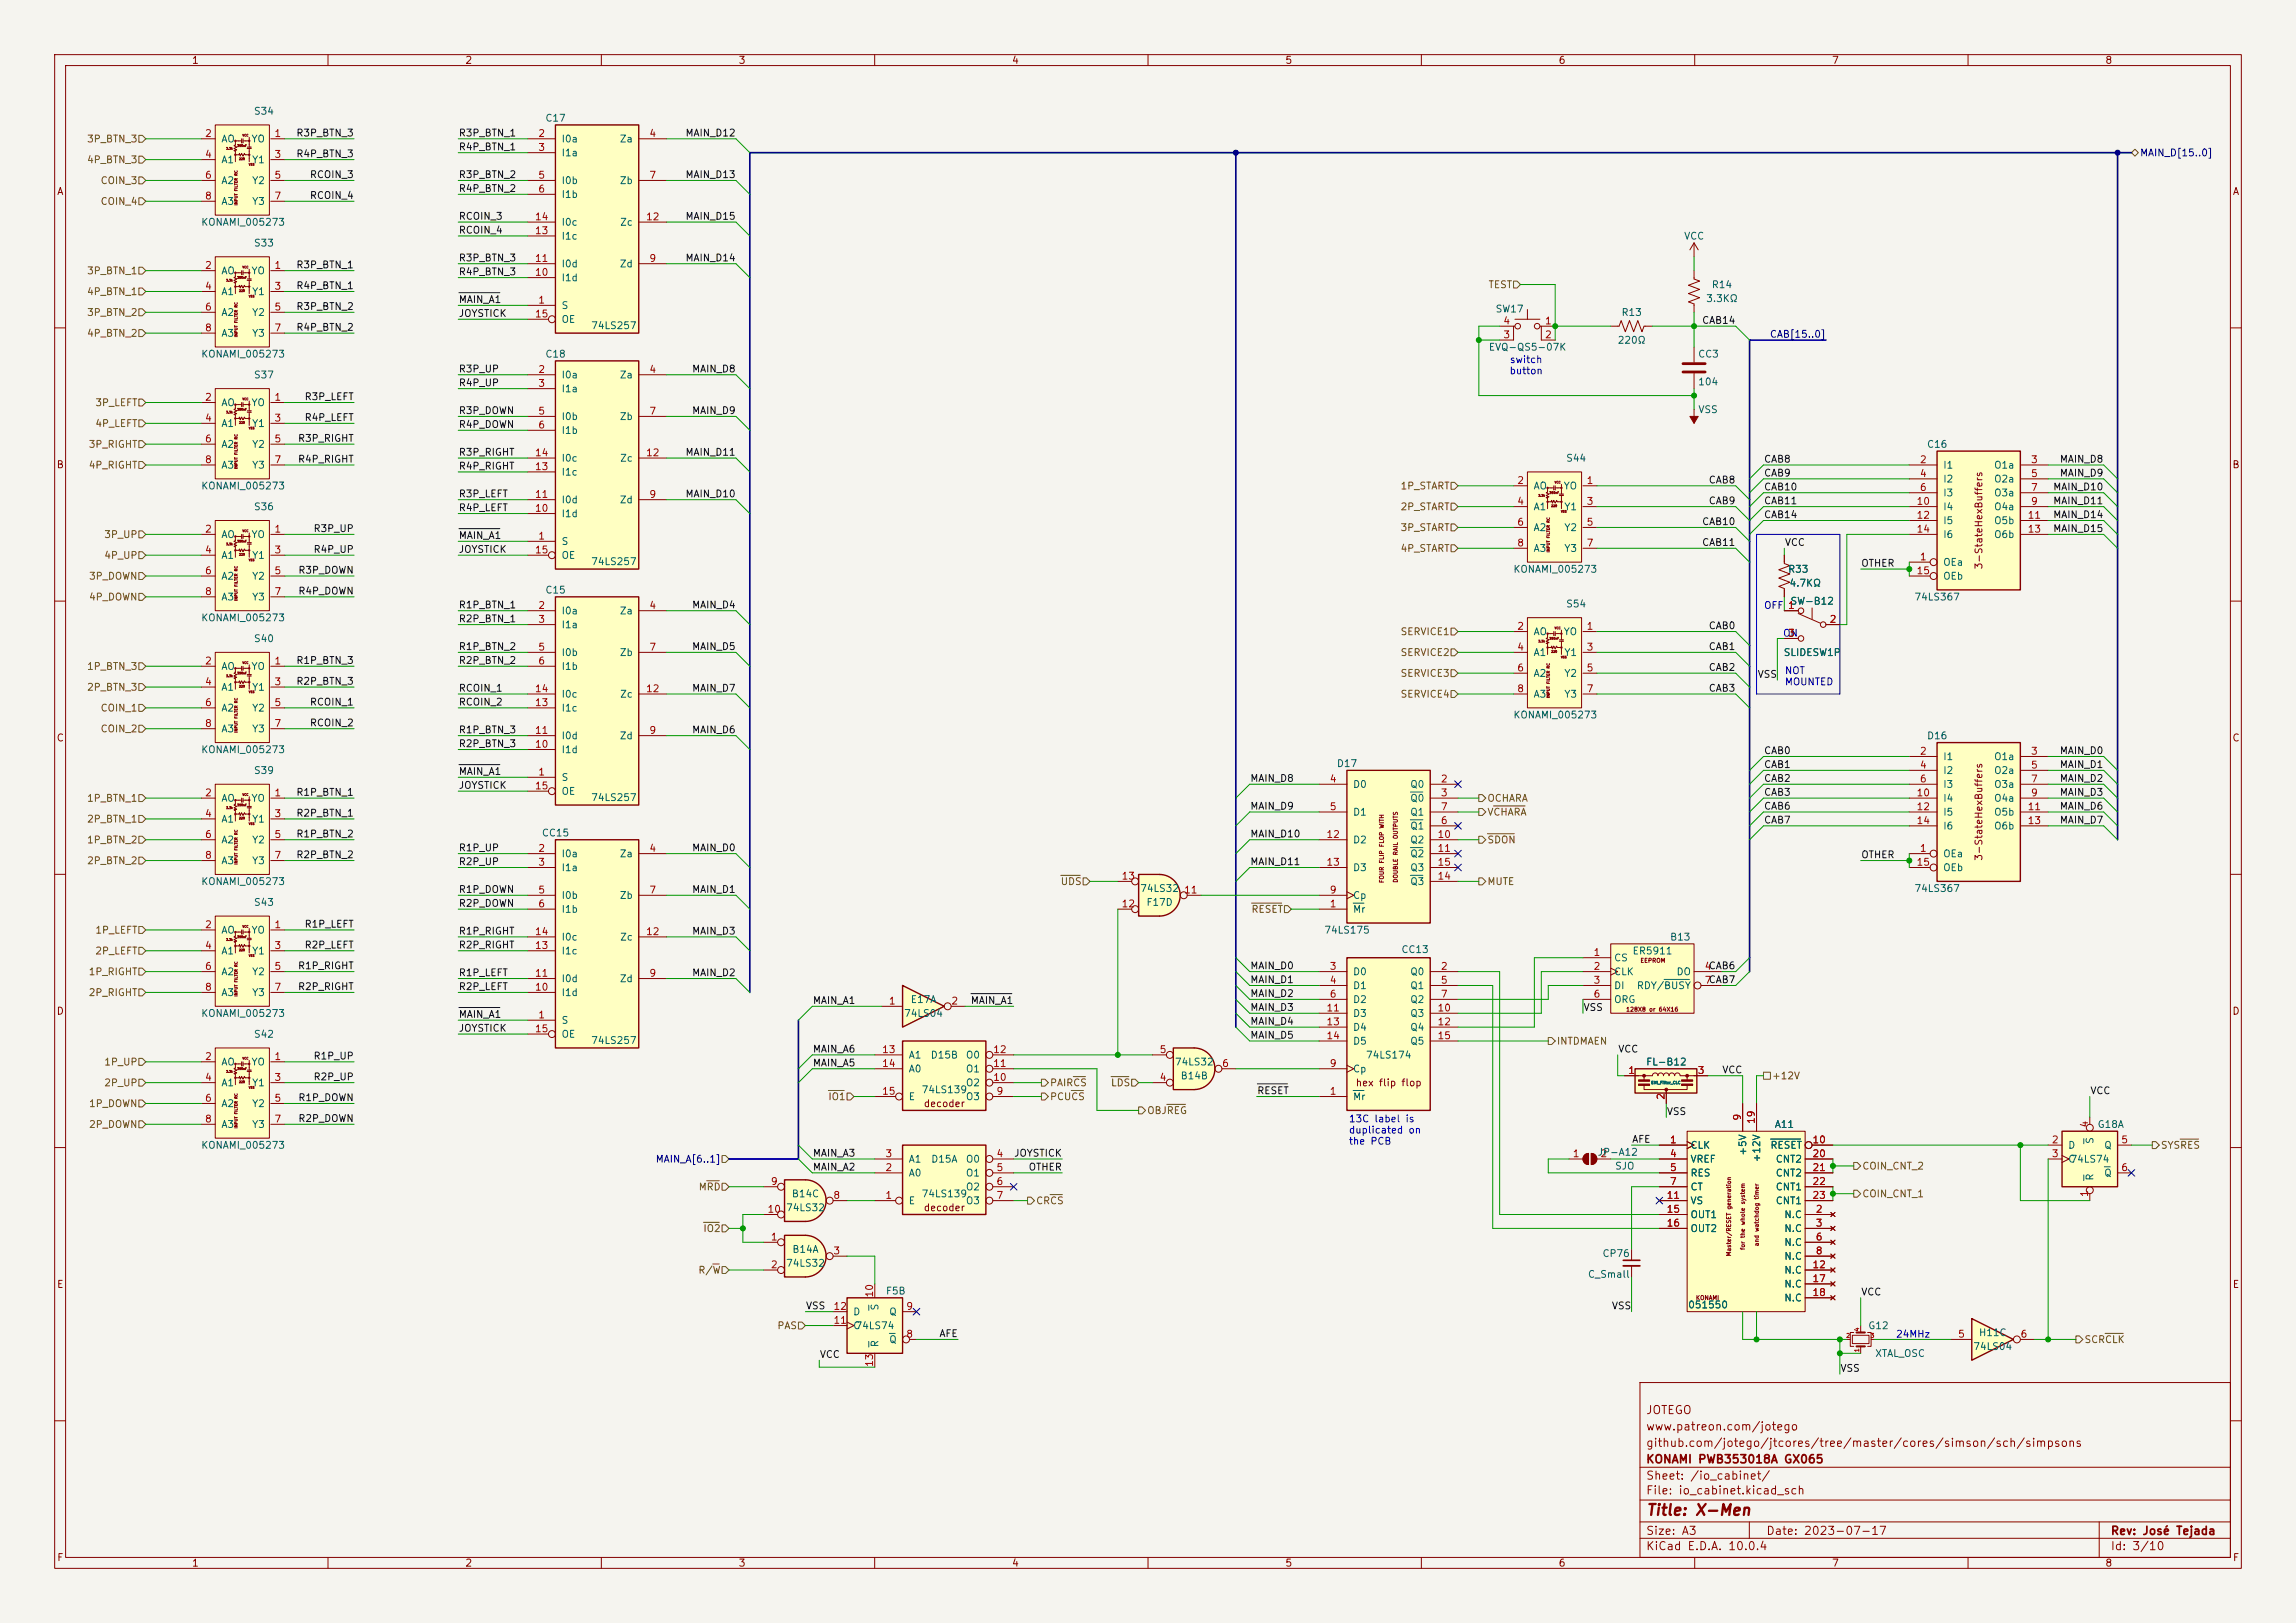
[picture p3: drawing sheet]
<svg xmlns="http://www.w3.org/2000/svg" width="420mm" height="297mm" viewBox="0 0 420 297" stroke-linecap="round" stroke-linejoin="round" font-family="sans-serif">
<defs><g id="words">
<text font-size="2" fill="#840000" x="301" y="277.8">Title: X-Men</text>
<g font-size="1.5" fill="#840000">
<text x="301" y="262.1">www.patreon.com/jotego</text>
<text x="301" y="259.1">JOTEGO</text>
<text x="301" y="268.1">KONAMI PWB353018A GX065</text>
<text x="301" y="265.1">github.com/jotego/jtcores/tree/master/cores/simson/sch/simpsons</text>
<text x="301" y="273.8">File: io_cabinet.kicad_sch</text>
<text x="301" y="271.1">Sheet: /io_cabinet/</text>
<text x="301" y="281.2">Size: A3</text>
<text x="323" y="281.2">Date: 2023-07-17</text>
<text x="386" y="281.2">Rev: José Tejada</text>
<text x="301" y="284">KiCad E.D.A. 10.0.4</text>
<text x="386" y="284">Id: 3/10</text>
</g>
<g font-size="1.3" fill="#840000">
<text x="35" y="12">1</text>
<text x="85" y="12">2</text>
<text x="135" y="12">3</text>
<text x="185" y="12">4</text>
<text x="235" y="12">5</text>
<text x="285" y="12">6</text>
<text x="335" y="12">7</text>
<text x="385" y="12">8</text>
<text x="10.3" y="36">A</text>
<text x="408.3" y="36">A</text>
<text x="10.3" y="86">B</text>
<text x="408.2" y="86">B</text>
<text x="362.9" y="104.3" transform="rotate(-90 362.9 104.3)">3-StateHexBuffers</text>
<text x="10.3" y="136">C</text>
<text x="408.2" y="136">C</text>
<text x="362.9" y="157.6" transform="rotate(-90 362.9 157.6)">3-StateHexBuffers</text>
<text x="10.3" y="186">D</text>
<text x="408.2" y="186">D</text>
<text x="168.9" y="202.9">decoder</text>
<text x="247.9" y="199.1">hex flip flop</text>
<text x="168.9" y="222">decoder</text>
<text x="10.3" y="236">E</text>
<text x="408.3" y="236">E</text>
<text x="10.3" y="286">F</text>
<text x="35" y="287">1</text>
<text x="85" y="287">2</text>
<text x="135" y="287">3</text>
<text x="185" y="287">4</text>
<text x="235" y="287">5</text>
<text x="285" y="287">6</text>
<text x="335" y="287">7</text>
<text x="385" y="287">8</text>
<text x="408.3" y="286">F</text>
</g>
<g font-size="1.3" fill="#006464">
<text x="46.3" y="21.3">S34</text>
<text x="99.7" y="22.6">C17</text>
<text x="40.4" y="26.4">AO</text>
<text x="45.9" y="26.4">YO</text>
<text x="102.6" y="26.4">I0a</text>
<text x="102.6" y="28.9">I1a</text>
<text x="113.3" y="26.4">Za</text>
<text x="40.4" y="30.2">A1</text>
<text x="40.4" y="34">A2</text>
<text x="46" y="30.2">Y1</text>
<text x="46" y="34">Y2</text>
<text x="102.6" y="34">I0b</text>
<text x="113.3" y="34">Zb</text>
<text x="36.7" y="41.6">KONAMI_005273</text>
<text x="40.4" y="37.8">A3</text>
<text x="46" y="37.8">Y3</text>
<text x="102.6" y="36.5">I1b</text>
<text x="102.6" y="41.6">I0c</text>
<text x="113.3" y="41.6">Zc</text>
<text x="46.3" y="45.4">S33</text>
<text x="102.6" y="44.2">I1c</text>
<text x="308" y="44.2">VCC</text>
<text x="40.4" y="50.5">AO</text>
<text x="45.9" y="50.5">YO</text>
<text x="102.6" y="51.8">I1d</text>
<text x="102.6" y="49.2">I0d</text>
<text x="113.3" y="49.2">Zd</text>
<text x="313" y="53">R14</text>
<text x="40.4" y="54.3">A1</text>
<text x="40.4" y="58.1">A2</text>
<text x="46" y="54.3">Y1</text>
<text x="46" y="58.1">Y2</text>
<text x="102.6" y="56.9">S</text>
<text x="102.6" y="59.4">OE</text>
<text x="273.5" y="57.5">SW17</text>
<text x="296.5" y="58.1">R13</text>
<text x="312" y="55.6">3.3KΩ</text>
<text x="36.7" y="65.7">KONAMI_005273</text>
<text x="40.4" y="61.9">A3</text>
<text x="46" y="61.9">Y3</text>
<text x="99.7" y="65.7">C18</text>
<text x="108" y="60.5">74LS257</text>
<text x="272.2" y="64.5">EVQ-QS5-07K</text>
<text x="295.8" y="63.2">220Ω</text>
<text x="310.5" y="65.7">CC3</text>
<text x="46.3" y="69.6">S37</text>
<text x="102.6" y="69.6">I0a</text>
<text x="113.3" y="69.6">Za</text>
<text x="310.5" y="70.8">104</text>
<text x="40.4" y="74.6">AO</text>
<text x="45.9" y="74.6">YO</text>
<text x="102.6" y="72.1">I1a</text>
<text x="102.6" y="77.2">I0b</text>
<text x="113.3" y="77.2">Zb</text>
<text x="310.6" y="75.9">VSS</text>
<text x="40.4" y="78.4">A1</text>
<text x="40.4" y="82.3">A2</text>
<text x="46" y="78.4">Y1</text>
<text x="46" y="82.3">Y2</text>
<text x="102.6" y="79.7">I1b</text>
<text x="352.4" y="82.3">C16</text>
<text x="36.7" y="89.9">KONAMI_005273</text>
<text x="40.4" y="86.1">A3</text>
<text x="46" y="86.1">Y3</text>
<text x="102.6" y="87.3">I1c</text>
<text x="102.6" y="84.8">I0c</text>
<text x="113.3" y="84.8">Zc</text>
<text x="280.4" y="89.9">AO</text>
<text x="285.9" y="89.9">YO</text>
<text x="286.4" y="84.8">S44</text>
<text x="355.3" y="86.1">I1</text>
<text x="355.3" y="88.6">I2</text>
<text x="364.7" y="86.1">O1a</text>
<text x="364.7" y="88.6">O2a</text>
<text x="46.3" y="93.7">S36</text>
<text x="102.6" y="95">I1d</text>
<text x="102.6" y="92.4">I0d</text>
<text x="113.3" y="92.4">Zd</text>
<text x="280.4" y="93.7">A1</text>
<text x="286" y="93.7">Y1</text>
<text x="355.3" y="91.1">I3</text>
<text x="355.3" y="93.7">I4</text>
<text x="364.7" y="91.1">O3a</text>
<text x="364.7" y="93.7">O4a</text>
<text x="40.4" y="98.8">AO</text>
<text x="45.9" y="98.8">YO</text>
<text x="102.6" y="100">S</text>
<text x="280.4" y="97.5">A2</text>
<text x="280.4" y="101.3">A3</text>
<text x="286" y="97.5">Y2</text>
<text x="286" y="101.3">Y3</text>
<text x="355.3" y="96.2">I5</text>
<text x="355.3" y="98.8">I6</text>
<text x="364.7" y="96.2">O5b</text>
<text x="364.7" y="98.8">O6b</text>
<text x="40.4" y="102.6">A1</text>
<text x="40.4" y="106.4">A2</text>
<text x="46" y="102.6">Y1</text>
<text x="46" y="106.4">Y2</text>
<text x="102.6" y="102.6">OE</text>
<text x="108" y="103.7">74LS257</text>
<text x="276.7" y="105.1">KONAMI_005273</text>
<text x="327" y="105.1">R33</text>
<text x="327.2" y="107.7">4.7KΩ</text>
<text x="355.3" y="103.8">OEa</text>
<text x="355.3" y="106.4">OEb</text>
<text x="40.4" y="110.2">A3</text>
<text x="46" y="110.2">Y3</text>
<text x="99.7" y="108.9">C15</text>
<text x="102.6" y="112.7">I0a</text>
<text x="113.3" y="112.7">Za</text>
<text x="286.4" y="111.5">S54</text>
<text x="327.4" y="111">SW-B12</text>
<text x="350.1" y="110.2">74LS367</text>
<text x="36.7" y="114">KONAMI_005273</text>
<text x="46.3" y="117.8">S40</text>
<text x="102.6" y="115.3">I1a</text>
<text x="280.4" y="116.5">AO</text>
<text x="285.9" y="116.5">YO</text>
<text x="40.4" y="122.9">AO</text>
<text x="45.9" y="122.9">YO</text>
<text x="102.6" y="120.4">I0b</text>
<text x="102.6" y="122.9">I1b</text>
<text x="113.3" y="120.4">Zb</text>
<text x="280.4" y="120.4">A1</text>
<text x="280.4" y="124.2">A2</text>
<text x="286" y="120.4">Y1</text>
<text x="286" y="124.2">Y2</text>
<text x="326.2" y="120.4">SLIDESW1P</text>
<text x="40.4" y="126.7">A1</text>
<text x="40.4" y="130.5">A2</text>
<text x="46" y="126.7">Y1</text>
<text x="46" y="130.5">Y2</text>
<text x="102.6" y="130.5">I1c</text>
<text x="102.6" y="128">I0c</text>
<text x="113.3" y="128">Zc</text>
<text x="276.7" y="131.8">KONAMI_005273</text>
<text x="280.4" y="128">A3</text>
<text x="286" y="128">Y3</text>
<text x="40.4" y="134.3">A3</text>
<text x="46" y="134.3">Y3</text>
<text x="102.6" y="135.6">I0d</text>
<text x="113.3" y="135.6">Zd</text>
<text x="352.4" y="135.6">D16</text>
<text x="36.7" y="138.1">KONAMI_005273</text>
<text x="46.3" y="141.9">S39</text>
<text x="102.6" y="143.2">S</text>
<text x="102.6" y="138.1">I1d</text>
<text x="244.4" y="140.7">D17</text>
<text x="355.3" y="139.4">I1</text>
<text x="355.3" y="141.9">I2</text>
<text x="364.7" y="139.4">O1a</text>
<text x="364.7" y="141.9">O2a</text>
<text x="40.4" y="147">AO</text>
<text x="45.9" y="147">YO</text>
<text x="102.6" y="145.8">OE</text>
<text x="108" y="146.9">74LS257</text>
<text x="247.4" y="144.5">D0</text>
<text x="247.4" y="149.6">D1</text>
<text x="257.9" y="144.5">Q0</text>
<text x="257.9" y="147">Q0</text>
<text x="257.9" y="149.6">Q1</text>
<text x="355.3" y="144.5">I3</text>
<text x="355.3" y="147">I4</text>
<text x="355.3" y="149.6">I5</text>
<text x="364.7" y="144.5">O3a</text>
<text x="364.7" y="147">O4a</text>
<text x="364.7" y="149.6">O5b</text>
<text x="40.4" y="150.8">A1</text>
<text x="40.4" y="154.6">A2</text>
<text x="46" y="150.8">Y1</text>
<text x="46" y="154.6">Y2</text>
<text x="99" y="153.4">CC15</text>
<text x="247.4" y="154.6">D2</text>
<text x="257.9" y="152.1">Q1</text>
<text x="257.9" y="154.6">Q2</text>
<text x="355.3" y="152.1">I6</text>
<text x="364.7" y="152.1">O6b</text>
<text x="40.4" y="158.5">A3</text>
<text x="46" y="158.5">Y3</text>
<text x="102.6" y="157.2">I0a</text>
<text x="102.6" y="159.7">I1a</text>
<text x="113.3" y="157.2">Za</text>
<text x="247.4" y="159.7">D3</text>
<text x="257.9" y="157.2">Q2</text>
<text x="257.9" y="159.7">Q3</text>
<text x="355.3" y="157.2">OEa</text>
<text x="355.3" y="159.7">OEb</text>
<text x="36.7" y="162.3">KONAMI_005273</text>
<text x="46.3" y="166.1">S43</text>
<text x="102.6" y="164.8">I0b</text>
<text x="102.6" y="167.3">I1b</text>
<text x="113.3" y="164.8">Zb</text>
<text x="208.5" y="163.5">74LS32</text>
<text x="209.6" y="166.1">F17D</text>
<text x="247.4" y="167.3">Mr</text>
<text x="247.4" y="164.8">Cp</text>
<text x="257.9" y="162.3">Q3</text>
<text x="350.1" y="163.5">74LS367</text>
<text x="40.4" y="171.2">AO</text>
<text x="45.9" y="171.2">YO</text>
<text x="102.6" y="172.4">I0c</text>
<text x="113.3" y="172.4">Zc</text>
<text x="242.1" y="171.2">74LS175</text>
<text x="305.4" y="172.4">B13</text>
<text x="40.4" y="175">A1</text>
<text x="40.4" y="178.8">A2</text>
<text x="46" y="175">Y1</text>
<text x="46" y="178.8">Y2</text>
<text x="102.6" y="175">I1c</text>
<text x="247.4" y="178.8">D0</text>
<text x="256.2" y="174.7">CC13</text>
<text x="257.9" y="178.8">Q0</text>
<text x="295.1" y="176.2">CS</text>
<text x="295.1" y="178.8">CLK</text>
<text x="298.5" y="175">ER5911</text>
<text x="306.6" y="178.8">DO</text>
<text x="40.4" y="182.6">A3</text>
<text x="46" y="182.6">Y3</text>
<text x="102.6" y="182.6">I1d</text>
<text x="102.6" y="180">I0d</text>
<text x="113.3" y="180">Zd</text>
<text x="166.5" y="183.9">E17A</text>
<text x="247.4" y="181.3">D1</text>
<text x="247.4" y="183.9">D2</text>
<text x="257.9" y="181.3">Q1</text>
<text x="257.9" y="183.9">Q2</text>
<text x="295.1" y="181.3">DI</text>
<text x="295.1" y="183.9">ORG</text>
<text x="299.3" y="181.3">RDY/BUSY</text>
<text x="36.7" y="186.4">KONAMI_005273</text>
<text x="46.3" y="190.2">S42</text>
<text x="102.6" y="187.7">S</text>
<text x="102.6" y="190.2">OE</text>
<text x="108" y="191.3">74LS257</text>
<text x="165.3" y="186.4">74LS04</text>
<text x="247.4" y="186.4">D3</text>
<text x="247.4" y="188.9">D4</text>
<text x="247.4" y="191.5">D5</text>
<text x="257.9" y="186.4">Q3</text>
<text x="257.9" y="188.9">Q4</text>
<text x="257.9" y="191.5">Q5</text>
<text x="40.4" y="195.3">AO</text>
<text x="45.9" y="195.3">YO</text>
<text x="166.1" y="194">A1</text>
<text x="166.1" y="196.6">A0</text>
<text x="170.1" y="194">D15B</text>
<text x="176.6" y="196.6">O1</text>
<text x="176.6" y="194">O0</text>
<text x="214.8" y="195.3">74LS32</text>
<text x="215.9" y="197.8">B14B</text>
<text x="247.4" y="196.6">Cp</text>
<text x="249.8" y="194">74LS174</text>
<text x="301" y="195.3">FL-B12</text>
<text x="40.4" y="199.1">A1</text>
<text x="40.4" y="202.9">A2</text>
<text x="46" y="199.1">Y1</text>
<text x="46" y="202.9">Y2</text>
<text x="166.1" y="201.6">E</text>
<text x="168.5" y="200.4">74LS139</text>
<text x="176.6" y="201.6">O3</text>
<text x="176.6" y="199.1">O2</text>
<text x="247.4" y="201.6">Mr</text>
<text x="40.4" y="206.7">A3</text>
<text x="46" y="206.7">Y3</text>
<text x="324.5" y="206.7">A11</text>
<text x="383.2" y="209.4" transform="rotate(-90 383.2 209.4)">S</text>
<text x="383.6" y="206.7">G18A</text>
<text x="36.7" y="210.5">KONAMI_005273</text>
<text x="166.1" y="215.6">A0</text>
<text x="166.1" y="213.1">A1</text>
<text x="170.2" y="213.1">D15A</text>
<text x="176.6" y="213.1">O0</text>
<text x="176.6" y="215.6">O1</text>
<text x="292.1" y="211.8">JP-A12</text>
<text x="295.3" y="214.3">SJO</text>
<text x="309.1" y="210.5">CLK</text>
<text x="309.1" y="213.1">VREF</text>
<text x="309.1" y="215.6">RES</text>
<text x="319.7" y="211.6" transform="rotate(-90 319.7 211.6)">+5V</text>
<text x="322.3" y="212.8" transform="rotate(-90 322.3 212.8)">+12V</text>
<text x="323.7" y="210.5">RESET</text>
<text x="324.7" y="213.1">CNT2</text>
<text x="324.7" y="215.6">CNT2</text>
<text x="378.2" y="210.5">D</text>
<text x="378.2" y="213.1">C</text>
<text x="378.6" y="213.1">74LS74</text>
<text x="384.8" y="210.5">Q</text>
<text x="384.8" y="215.6">Q</text>
<text x="143.7" y="222">74LS32</text>
<text x="144.7" y="219.4">B14C</text>
<text x="166.1" y="220.7">E</text>
<text x="168.5" y="219.4">74LS139</text>
<text x="176.6" y="218.1">O2</text>
<text x="176.6" y="220.7">O3</text>
<text x="309.1" y="218.1">CT</text>
<text x="309.1" y="220.7">VS</text>
<text x="324.7" y="218.1">CNT1</text>
<text x="324.7" y="220.7">CNT1</text>
<text x="383.2" y="216.2" transform="rotate(-90 383.2 216.2)">R</text>
<text x="309.1" y="223.2">OUT1</text>
<text x="309.1" y="225.8">OUT2</text>
<text x="326.3" y="223.2">N.C</text>
<text x="326.3" y="225.8">N.C</text>
<text x="143.7" y="232.1">74LS32</text>
<text x="144.8" y="229.6">B14A</text>
<text x="293" y="230.3">CP76</text>
<text x="326.3" y="228.3">N.C</text>
<text x="326.3" y="230.8">N.C</text>
<text x="326.3" y="233.4">N.C</text>
<text x="161" y="239.9" transform="rotate(-90 161 239.9)">S</text>
<text x="161.9" y="237.2">F5B</text>
<text x="290.4" y="234.1">C_Small</text>
<text x="308.7" y="239.7">051550</text>
<text x="326.3" y="235.9">N.C</text>
<text x="326.3" y="238.5">N.C</text>
<text x="156" y="243.5">C</text>
<text x="156" y="241">D</text>
<text x="156.4" y="243.5">74LS74</text>
<text x="162.6" y="241">Q</text>
<text x="341.6" y="243.5">G12</text>
<text x="361.9" y="244.8">H11C</text>
<text x="161" y="246.6" transform="rotate(-90 161 246.6)">R</text>
<text x="162.6" y="246.1">Q</text>
<text x="342.9" y="248.6">XTAL_OSC</text>
<text x="360.9" y="247.4">74LS04</text>
</g>
<g font-size="1.3" fill="#725600">
<text x="15.8" y="26.4">3P_BTN_3</text>
<text x="15.8" y="30.2">4P_BTN_3</text>
<text x="18.3" y="34">COIN_3</text>
<text x="18.3" y="37.8">COIN_4</text>
<text x="15.8" y="50.5">3P_BTN_1</text>
<text x="272.2" y="53">TEST</text>
<text x="15.8" y="58.1">3P_BTN_2</text>
<text x="15.8" y="54.3">4P_BTN_1</text>
<text x="15.8" y="61.9">4P_BTN_2</text>
<text x="17.3" y="74.6">3P_LEFT</text>
<text x="16.1" y="82.3">3P_RIGHT</text>
<text x="17.3" y="78.4">4P_LEFT</text>
<text x="16.1" y="86.1">4P_RIGHT</text>
<text x="256.1" y="89.9">1P_START</text>
<text x="256.1" y="93.7">2P_START</text>
<text x="19" y="98.8">3P_UP</text>
<text x="256.1" y="97.5">3P_START</text>
<text x="256.1" y="101.3">4P_START</text>
<text x="16.2" y="106.4">3P_DOWN</text>
<text x="19" y="102.6">4P_UP</text>
<text x="16.2" y="110.2">4P_DOWN</text>
<text x="256.1" y="116.5">SERVICE1</text>
<text x="15.8" y="122.9">1P_BTN_3</text>
<text x="256.1" y="124.2">SERVICE3</text>
<text x="256.1" y="120.4">SERVICE2</text>
<text x="15.8" y="126.7">2P_BTN_3</text>
<text x="18.3" y="130.5">COIN_1</text>
<text x="256.1" y="128">SERVICE4</text>
<text x="18.3" y="134.3">COIN_2</text>
<text x="15.8" y="147">1P_BTN_1</text>
<text x="272" y="147">OCHARA</text>
<text x="272" y="149.6">VCHARA</text>
<text x="15.8" y="150.8">2P_BTN_1</text>
<text x="15.8" y="154.6">1P_BTN_2</text>
<text x="272" y="154.6">SDON</text>
<text x="15.8" y="158.5">2P_BTN_2</text>
<text x="193.9" y="162.3">UDS</text>
<text x="228.8" y="167.3">RESET</text>
<text x="272" y="162.3">MUTE</text>
<text x="17.3" y="171.2">1P_LEFT</text>
<text x="16.1" y="178.8">1P_RIGHT</text>
<text x="17.3" y="175">2P_LEFT</text>
<text x="16.1" y="182.6">2P_RIGHT</text>
<text x="284.7" y="191.5">INTDMAEN</text>
<text x="19" y="195.3">1P_UP</text>
<text x="324" y="197.8">+12V</text>
<text x="16.2" y="202.9">1P_DOWN</text>
<text x="19" y="199.1">2P_UP</text>
<text x="151.4" y="201.6">IO1</text>
<text x="192" y="201.6">PCUCS</text>
<text x="192" y="199.1">PAIRCS</text>
<text x="203.1" y="199.1">LDS</text>
<text x="16.2" y="206.7">2P_DOWN</text>
<text x="209.7" y="204.2">OBJREG</text>
<text x="340.6" y="214.3">COIN_CNT_2</text>
<text x="395.2" y="210.5">SYSRES</text>
<text x="127.7" y="218.1">MRD</text>
<text x="189.4" y="220.7">CRCS</text>
<text x="340.6" y="219.4">COIN_CNT_1</text>
<text x="128.5" y="225.8">IO2</text>
<text x="127.6" y="233.4">R/W</text>
<text x="142.1" y="243.5">PAS</text>
<text x="381.2" y="246.1">SCRCLK</text>
</g>
<g font-size="1.3" fill="#a90000">
<text x="37.4" y="25.4">2</text>
<text x="37.4" y="29.2">4</text>
<text x="50.1" y="25.4">1</text>
<text x="50.1" y="29.2">3</text>
<text x="98.4" y="25.4">2</text>
<text x="98.4" y="27.9">3</text>
<text x="118.7" y="25.4">4</text>
<text x="37.4" y="33">6</text>
<text x="50.1" y="33">5</text>
<text x="98.4" y="33">5</text>
<text x="98.4" y="35.5">6</text>
<text x="118.7" y="33">7</text>
<text x="37.4" y="36.8">8</text>
<text x="50.1" y="36.8">7</text>
<text x="97.7" y="40.6">14</text>
<text x="118.1" y="40.6">12</text>
<text x="97.7" y="43.2">13</text>
<text x="37.4" y="49.5">2</text>
<text x="37.4" y="53.3">4</text>
<text x="50.1" y="49.5">1</text>
<text x="50.1" y="53.3">3</text>
<text x="97.7" y="50.8">10</text>
<text x="97.7" y="48.2">11</text>
<text x="118.7" y="48.2">9</text>
<text x="37.4" y="57.1">6</text>
<text x="50.1" y="57.1">5</text>
<text x="97.7" y="58.4">15</text>
<text x="98.4" y="55.9">1</text>
<text x="274.9" y="59.7">4</text>
<text x="282.5" y="59.7">1</text>
<text x="37.4" y="60.9">8</text>
<text x="50.1" y="60.9">7</text>
<text x="274.9" y="62.2">3</text>
<text x="282.5" y="62.2">2</text>
<text x="98.4" y="68.6">2</text>
<text x="98.4" y="71.1">3</text>
<text x="118.7" y="68.6">4</text>
<text x="37.4" y="73.6">2</text>
<text x="37.4" y="77.4">4</text>
<text x="50.1" y="73.6">1</text>
<text x="50.1" y="77.4">3</text>
<text x="98.4" y="76.2">5</text>
<text x="118.7" y="76.2">7</text>
<text x="37.4" y="81.3">6</text>
<text x="50.1" y="81.3">5</text>
<text x="97.7" y="83.8">14</text>
<text x="98.4" y="78.7">6</text>
<text x="118.1" y="83.8">12</text>
<text x="37.4" y="85.1">8</text>
<text x="50.1" y="85.1">7</text>
<text x="97.7" y="86.3">13</text>
<text x="277.4" y="88.9">2</text>
<text x="290.1" y="88.9">1</text>
<text x="351.1" y="85.1">2</text>
<text x="351.1" y="87.6">4</text>
<text x="371.4" y="85.1">3</text>
<text x="371.4" y="87.6">5</text>
<text x="97.7" y="94">10</text>
<text x="97.7" y="91.4">11</text>
<text x="118.7" y="91.4">9</text>
<text x="277.4" y="92.7">4</text>
<text x="290.1" y="92.7">3</text>
<text x="350.5" y="92.7">10</text>
<text x="350.5" y="95.2">12</text>
<text x="351.1" y="90.1">6</text>
<text x="370.8" y="95.2">11</text>
<text x="371.4" y="90.1">7</text>
<text x="371.4" y="92.7">9</text>
<text x="37.4" y="97.8">2</text>
<text x="37.4" y="101.6">4</text>
<text x="50.1" y="97.8">1</text>
<text x="50.1" y="101.6">3</text>
<text x="97.7" y="101.6">15</text>
<text x="98.4" y="99">1</text>
<text x="277.4" y="96.5">6</text>
<text x="277.4" y="100.3">8</text>
<text x="290.1" y="96.5">5</text>
<text x="290.1" y="100.3">7</text>
<text x="350.5" y="97.8">14</text>
<text x="370.8" y="97.8">13</text>
<text x="37.4" y="105.4">6</text>
<text x="50.1" y="105.4">5</text>
<text x="350.5" y="105.4">15</text>
<text x="351.1" y="102.8">1</text>
<text x="37.4" y="109.2">8</text>
<text x="50.1" y="109.2">7</text>
<text x="98.4" y="111.7">2</text>
<text x="118.7" y="111.7">4</text>
<text x="327" y="111.7">1</text>
<text x="98.4" y="114.3">3</text>
<text x="98.4" y="119.4">5</text>
<text x="118.7" y="119.4">7</text>
<text x="277.4" y="115.5">2</text>
<text x="277.4" y="119.4">4</text>
<text x="290.1" y="115.5">1</text>
<text x="290.1" y="119.4">3</text>
<text x="327" y="116.8">3</text>
<text x="334.6" y="114.3">2</text>
<text x="37.4" y="121.9">2</text>
<text x="37.4" y="125.7">4</text>
<text x="50.1" y="121.9">1</text>
<text x="50.1" y="125.7">3</text>
<text x="98.4" y="121.9">6</text>
<text x="277.4" y="123.2">6</text>
<text x="290.1" y="123.2">5</text>
<text x="37.4" y="129.5">6</text>
<text x="50.1" y="129.5">5</text>
<text x="97.7" y="129.5">13</text>
<text x="97.7" y="127">14</text>
<text x="118.1" y="127">12</text>
<text x="277.4" y="127">8</text>
<text x="290.1" y="127">7</text>
<text x="37.4" y="133.3">8</text>
<text x="50.1" y="133.3">7</text>
<text x="97.7" y="137.1">10</text>
<text x="97.7" y="134.6">11</text>
<text x="118.7" y="134.6">9</text>
<text x="98.4" y="142.2">1</text>
<text x="243.1" y="143.5">4</text>
<text x="263.5" y="143.5">2</text>
<text x="351.1" y="138.4">2</text>
<text x="351.1" y="140.9">4</text>
<text x="351.1" y="143.5">6</text>
<text x="371.4" y="138.4">3</text>
<text x="371.4" y="140.9">5</text>
<text x="371.4" y="143.5">7</text>
<text x="37.4" y="146">2</text>
<text x="37.4" y="149.8">4</text>
<text x="50.1" y="146">1</text>
<text x="50.1" y="149.8">3</text>
<text x="97.7" y="144.8">15</text>
<text x="243.1" y="148.6">5</text>
<text x="263.5" y="146">3</text>
<text x="263.5" y="148.6">7</text>
<text x="350.5" y="146">10</text>
<text x="350.5" y="148.6">12</text>
<text x="370.8" y="148.6">11</text>
<text x="371.4" y="146">9</text>
<text x="37.4" y="153.6">6</text>
<text x="50.1" y="153.6">5</text>
<text x="242.5" y="153.6">12</text>
<text x="262.8" y="153.6">10</text>
<text x="263.5" y="151.1">6</text>
<text x="350.5" y="151.1">14</text>
<text x="370.8" y="151.1">13</text>
<text x="37.4" y="157.5">8</text>
<text x="50.1" y="157.5">7</text>
<text x="98.4" y="156.2">2</text>
<text x="98.4" y="158.7">3</text>
<text x="118.7" y="156.2">4</text>
<text x="205.1" y="161.3">13</text>
<text x="242.5" y="158.7">13</text>
<text x="262.8" y="156.2">11</text>
<text x="262.8" y="161.3">14</text>
<text x="262.8" y="158.7">15</text>
<text x="350.5" y="158.7">15</text>
<text x="351.1" y="156.2">1</text>
<text x="98.4" y="163.8">5</text>
<text x="98.4" y="166.3">6</text>
<text x="118.7" y="163.8">7</text>
<text x="205.1" y="166.3">12</text>
<text x="216.5" y="163.8">11</text>
<text x="243.1" y="166.3">1</text>
<text x="243.1" y="163.8">9</text>
<text x="37.4" y="170.2">2</text>
<text x="37.4" y="174">4</text>
<text x="50.1" y="170.2">1</text>
<text x="50.1" y="174">3</text>
<text x="97.7" y="174">13</text>
<text x="97.7" y="171.4">14</text>
<text x="118.1" y="171.4">12</text>
<text x="37.4" y="177.8">6</text>
<text x="50.1" y="177.8">5</text>
<text x="97.7" y="179">11</text>
<text x="118.7" y="179">9</text>
<text x="243.1" y="177.8">3</text>
<text x="263.5" y="177.8">2</text>
<text x="291.4" y="175.2">1</text>
<text x="291.4" y="177.8">2</text>
<text x="311.7" y="177.8">4</text>
<text x="37.4" y="181.6">8</text>
<text x="50.1" y="181.6">7</text>
<text x="97.7" y="181.6">10</text>
<text x="162.5" y="184.1">1</text>
<text x="173.9" y="184.1">2</text>
<text x="242.5" y="185.4">11</text>
<text x="243.1" y="180.3">4</text>
<text x="243.1" y="182.9">6</text>
<text x="262.8" y="185.4">10</text>
<text x="263.5" y="180.3">5</text>
<text x="263.5" y="182.9">7</text>
<text x="291.4" y="180.3">3</text>
<text x="291.4" y="182.9">6</text>
<text x="311.7" y="180.3">7</text>
<text x="97.7" y="189.2">15</text>
<text x="98.4" y="186.7">1</text>
<text x="242.5" y="187.9">13</text>
<text x="242.5" y="190.5">14</text>
<text x="262.8" y="187.9">12</text>
<text x="262.8" y="190.5">15</text>
<text x="37.4" y="194.3">2</text>
<text x="50.1" y="194.3">1</text>
<text x="161.2" y="193">13</text>
<text x="161.2" y="195.6">14</text>
<text x="181.6" y="195.6">11</text>
<text x="181.6" y="193">12</text>
<text x="212" y="193">5</text>
<text x="223.4" y="195.6">6</text>
<text x="243.1" y="195.6">9</text>
<text x="297.7" y="196.8">1</text>
<text x="310.4" y="196.8">3</text>
<text x="37.4" y="198.1">4</text>
<text x="37.4" y="201.9">6</text>
<text x="50.1" y="198.1">3</text>
<text x="50.1" y="201.9">5</text>
<text x="161.2" y="200.6">15</text>
<text x="181.6" y="198.1">10</text>
<text x="182.2" y="200.6">9</text>
<text x="212" y="198.1">4</text>
<text x="243.1" y="200.6">1</text>
<text x="304.8" y="201.4" transform="rotate(-90 304.8 201.4)">2</text>
<text x="37.4" y="205.7">8</text>
<text x="50.1" y="205.7">7</text>
<text x="305.4" y="209.5">1</text>
<text x="318.7" y="205.2" transform="rotate(-90 318.7 205.2)">9</text>
<text x="321.3" y="205.8" transform="rotate(-90 321.3 205.8)">19</text>
<text x="331.4" y="209.5">10</text>
<text x="375.2" y="209.5">2</text>
<text x="382.2" y="206.4" transform="rotate(-90 382.2 206.4)">4</text>
<text x="387.9" y="209.5">5</text>
<text x="161.9" y="214.6">2</text>
<text x="161.9" y="212.1">3</text>
<text x="182.2" y="212.1">4</text>
<text x="182.2" y="214.6">5</text>
<text x="287.6" y="212.1">1</text>
<text x="292.7" y="212.1">2</text>
<text x="305.4" y="212.1">4</text>
<text x="305.4" y="214.6">5</text>
<text x="331.4" y="212.1">20</text>
<text x="331.4" y="214.6">21</text>
<text x="375.2" y="212.1">3</text>
<text x="387.9" y="214.6">6</text>
<text x="140.9" y="217.1">9</text>
<text x="152.3" y="219.7">8</text>
<text x="161.9" y="219.7">1</text>
<text x="182.2" y="217.1">6</text>
<text x="182.2" y="219.7">7</text>
<text x="304.8" y="219.7">11</text>
<text x="305.4" y="217.1">7</text>
<text x="331.4" y="217.1">22</text>
<text x="331.4" y="219.7">23</text>
<text x="382.2" y="219.1" transform="rotate(-90 382.2 219.1)">1</text>
<text x="140.3" y="222.2">10</text>
<text x="140.9" y="227.3">1</text>
<text x="304.8" y="222.2">15</text>
<text x="304.8" y="224.8">16</text>
<text x="332" y="222.2">2</text>
<text x="332" y="224.8">3</text>
<text x="332" y="227.3">6</text>
<text x="140.9" y="232.4">2</text>
<text x="152.3" y="229.8">3</text>
<text x="331.4" y="232.4">12</text>
<text x="332" y="229.8">8</text>
<text x="160" y="237.5" transform="rotate(-90 160 237.5)">10</text>
<text x="331.4" y="234.9">17</text>
<text x="331.4" y="237.5">18</text>
<text x="152.4" y="242.5">11</text>
<text x="152.4" y="240">12</text>
<text x="165.7" y="245.1">8</text>
<text x="165.7" y="240">9</text>
<text x="358.1" y="245.1">5</text>
<text x="369.5" y="245.1">6</text>
<text x="160" y="250.2" transform="rotate(-90 160 250.2)">13</text>
</g>
<g font-size="1.3" fill="#0f0f0f">
<text x="54.1" y="25.3">R3P_BTN_3</text>
<text x="54.1" y="29.1">R4P_BTN_3</text>
<text x="83.8" y="25.3">R3P_BTN_1</text>
<text x="83.8" y="27.8">R4P_BTN_1</text>
<text x="125.3" y="25.3">MAIN_D12</text>
<text x="56.6" y="32.9">RCOIN_3</text>
<text x="83.8" y="35.4">R4P_BTN_2</text>
<text x="83.8" y="32.9">R3P_BTN_2</text>
<text x="125.3" y="32.9">MAIN_D13</text>
<text x="56.6" y="36.7">RCOIN_4</text>
<text x="83.8" y="40.5">RCOIN_3</text>
<text x="125.3" y="40.5">MAIN_D15</text>
<text x="83.8" y="43.1">RCOIN_4</text>
<text x="54.1" y="53.2">R4P_BTN_1</text>
<text x="54.1" y="49.4">R3P_BTN_1</text>
<text x="83.8" y="50.7">R4P_BTN_3</text>
<text x="83.8" y="48.1">R3P_BTN_3</text>
<text x="125.3" y="48.1">MAIN_D14</text>
<text x="54.1" y="57">R3P_BTN_2</text>
<text x="83.8" y="58.3">JOYSTICK</text>
<text x="83.8" y="55.8">MAIN_A1</text>
<text x="311.2" y="59.6">CAB14</text>
<text x="54.1" y="60.8">R4P_BTN_2</text>
<text x="83.8" y="68.5">R3P_UP</text>
<text x="83.8" y="71">R4P_UP</text>
<text x="126.5" y="68.5">MAIN_D8</text>
<text x="55.6" y="77.3">R4P_LEFT</text>
<text x="55.6" y="73.5">R3P_LEFT</text>
<text x="83.8" y="76.1">R3P_DOWN</text>
<text x="126.5" y="76.1">MAIN_D9</text>
<text x="54.4" y="81.2">R3P_RIGHT</text>
<text x="83.8" y="78.6">R4P_DOWN</text>
<text x="83.8" y="83.7">R3P_RIGHT</text>
<text x="125.3" y="83.7">MAIN_D11</text>
<text x="54.4" y="85">R4P_RIGHT</text>
<text x="83.8" y="86.2">R4P_RIGHT</text>
<text x="312.5" y="88.8">CAB8</text>
<text x="322.6" y="87.5">CAB9</text>
<text x="322.6" y="85">CAB8</text>
<text x="376.7" y="87.5">MAIN_D9</text>
<text x="376.7" y="85">MAIN_D8</text>
<text x="83.8" y="91.3">R3P_LEFT</text>
<text x="83.8" y="93.9">R4P_LEFT</text>
<text x="125.3" y="91.3">MAIN_D10</text>
<text x="312.5" y="92.6">CAB9</text>
<text x="322.6" y="90">CAB10</text>
<text x="322.6" y="95.1">CAB14</text>
<text x="322.6" y="92.6">CAB11</text>
<text x="375.5" y="90">MAIN_D10</text>
<text x="375.5" y="95.1">MAIN_D14</text>
<text x="375.5" y="92.6">MAIN_D11</text>
<text x="57.2" y="101.5">R4P_UP</text>
<text x="57.2" y="97.7">R3P_UP</text>
<text x="83.8" y="101.5">JOYSTICK</text>
<text x="83.8" y="98.9">MAIN_A1</text>
<text x="311.2" y="96.4">CAB10</text>
<text x="311.2" y="100.2">CAB11</text>
<text x="326.4" y="100.2">VCC</text>
<text x="375.5" y="97.7">MAIN_D15</text>
<text x="54.5" y="105.3">R3P_DOWN</text>
<text x="340.4" y="104">OTHER</text>
<text x="54.5" y="109.1">R4P_DOWN</text>
<text x="83.8" y="111.6">R1P_BTN_1</text>
<text x="126.5" y="111.6">MAIN_D4</text>
<text x="83.8" y="119.3">R1P_BTN_2</text>
<text x="83.8" y="114.2">R2P_BTN_1</text>
<text x="126.5" y="119.3">MAIN_D5</text>
<text x="312.5" y="115.4">CAB0</text>
<text x="312.5" y="119.3">CAB1</text>
<text x="54.1" y="125.6">R2P_BTN_3</text>
<text x="54.1" y="121.8">R1P_BTN_3</text>
<text x="83.8" y="121.8">R2P_BTN_2</text>
<text x="312.5" y="123.1">CAB2</text>
<text x="321.4" y="124.3">VSS</text>
<text x="56.6" y="129.4">RCOIN_1</text>
<text x="83.8" y="129.4">RCOIN_2</text>
<text x="83.8" y="126.9">RCOIN_1</text>
<text x="126.5" y="126.9">MAIN_D7</text>
<text x="312.5" y="126.9">CAB3</text>
<text x="56.6" y="133.2">RCOIN_2</text>
<text x="83.8" y="134.5">R1P_BTN_3</text>
<text x="83.8" y="137">R2P_BTN_3</text>
<text x="126.5" y="134.5">MAIN_D6</text>
<text x="83.8" y="142.1">MAIN_A1</text>
<text x="228.6" y="143.4">MAIN_D8</text>
<text x="322.6" y="143.4">CAB2</text>
<text x="322.6" y="138.3">CAB0</text>
<text x="322.6" y="140.8">CAB1</text>
<text x="376.7" y="138.3">MAIN_D0</text>
<text x="376.7" y="143.4">MAIN_D2</text>
<text x="376.7" y="140.8">MAIN_D1</text>
<text x="54.1" y="149.7">R2P_BTN_1</text>
<text x="54.1" y="145.9">R1P_BTN_1</text>
<text x="83.8" y="144.7">JOYSTICK</text>
<text x="228.6" y="148.5">MAIN_D9</text>
<text x="322.6" y="148.5">CAB6</text>
<text x="322.6" y="145.9">CAB3</text>
<text x="376.7" y="148.5">MAIN_D6</text>
<text x="376.7" y="145.9">MAIN_D3</text>
<text x="54.1" y="153.5">R1P_BTN_2</text>
<text x="228.6" y="153.5">MAIN_D10</text>
<text x="322.6" y="151">CAB7</text>
<text x="376.7" y="151">MAIN_D7</text>
<text x="54.1" y="157.4">R2P_BTN_2</text>
<text x="83.8" y="156.1">R1P_UP</text>
<text x="83.8" y="158.6">R2P_UP</text>
<text x="126.5" y="156.1">MAIN_D0</text>
<text x="228.6" y="158.6">MAIN_D11</text>
<text x="340.4" y="157.4">OTHER</text>
<text x="83.8" y="163.7">R1P_DOWN</text>
<text x="83.8" y="166.2">R2P_DOWN</text>
<text x="126.5" y="163.7">MAIN_D1</text>
<text x="55.6" y="170.1">R1P_LEFT</text>
<text x="55.6" y="173.9">R2P_LEFT</text>
<text x="83.8" y="173.9">R2P_RIGHT</text>
<text x="83.8" y="171.3">R1P_RIGHT</text>
<text x="126.5" y="171.3">MAIN_D3</text>
<text x="54.4" y="177.7">R1P_RIGHT</text>
<text x="83.8" y="178.9">R1P_LEFT</text>
<text x="126.5" y="178.9">MAIN_D2</text>
<text x="228.6" y="177.7">MAIN_D0</text>
<text x="312.5" y="177.7">CAB6</text>
<text x="54.4" y="181.5">R2P_RIGHT</text>
<text x="83.8" y="181.5">R2P_LEFT</text>
<text x="148.6" y="184">MAIN_A1</text>
<text x="177.5" y="184">MAIN_A1</text>
<text x="228.6" y="182.8">MAIN_D2</text>
<text x="228.6" y="185.3">MAIN_D3</text>
<text x="228.6" y="180.2">MAIN_D1</text>
<text x="289.6" y="185.3">VSS</text>
<text x="312.5" y="180.2">CAB7</text>
<text x="83.8" y="189.1">JOYSTICK</text>
<text x="83.8" y="186.6">MAIN_A1</text>
<text x="228.6" y="190.4">MAIN_D5</text>
<text x="228.6" y="187.8">MAIN_D4</text>
<text x="57.2" y="194.2">R1P_UP</text>
<text x="57.2" y="198">R2P_UP</text>
<text x="148.6" y="195.5">MAIN_A5</text>
<text x="148.6" y="192.9">MAIN_A6</text>
<text x="295.9" y="192.9">VCC</text>
<text x="314.9" y="196.7">VCC</text>
<text x="54.5" y="201.8">R1P_DOWN</text>
<text x="229.9" y="200.5">RESET</text>
<text x="382.3" y="200.5">VCC</text>
<text x="54.5" y="205.6">R2P_DOWN</text>
<text x="298.4" y="209.4">AFE</text>
<text x="304.8" y="204.3">VSS</text>
<text x="148.6" y="212">MAIN_A3</text>
<text x="148.6" y="214.5">MAIN_A2</text>
<text x="185.4" y="212">JOYSTICK</text>
<text x="188.1" y="214.5">OTHER</text>
<text x="147.3" y="239.9">VSS</text>
<text x="294.7" y="239.9">VSS</text>
<text x="340.4" y="237.4">VCC</text>
<text x="171.7" y="245">AFE</text>
<text x="149.9" y="248.8">VCC</text>
<text x="336.5" y="251.3">VSS</text>
</g>
<g font-size="1.3" fill="#000084">
<text x="391.4" y="28.9">MAIN_D[15..0]</text>
<text x="323.6" y="62.1">CAB[15..0]</text>
<text x="119.8" y="213.1">MAIN_A[6..1]</text>
</g>
<g font-size="1.3" fill="#0000c2">
<text x="276" y="68.8">button</text>
<text x="276.1" y="66.8">switch</text>
<text x="322.6" y="111.7">OFF</text>
<text x="326.1" y="116.8">ON</text>
<text x="326.4" y="123.7">NOT</text>
<text x="326.4" y="125.7">MOUNTED</text>
<text x="246.6" y="205.7">13C label is</text>
<text x="246.6" y="207.7">duplicated on</text>
<text x="246.6" y="209.8">the PCB</text>
<text x="346.7" y="245.1">24MHz</text>
</g>
<g font-size=".8" fill="#840000">
<text x="253.3" y="161.7" transform="rotate(-90 253.3 161.7)">FOUR FLIP FLOP WITH</text>
<text x="255.9" y="161.6" transform="rotate(-90 255.9 161.6)">DOUBLE RAIL OUTPUTS</text>
<text x="300" y="176.4">EEPROM</text>
<text x="297.4" y="185.3">128X8 or 64X16</text>
<text x="316.8" y="230" transform="rotate(-90 316.8 230)">Master/RESET generation</text>
<text x="319.4" y="228.8" transform="rotate(-90 319.4 228.8)">for the whole system</text>
<text x="321.9" y="228.2" transform="rotate(-90 321.9 228.2)">and watchdog timer</text>
<text x="310.1" y="238.1">KONAMI</text>
</g>
<g font-size=".8" fill="#a90000">
<text x="337.6" y="245">2</text>
<text x="340.2" y="243.7" transform="rotate(-90 340.2 243.7)">4</text>
<text x="342.1" y="245">3</text>
<text x="340.2" y="247.5" transform="rotate(-90 340.2 247.5)">1</text>
</g>
<g font-size=".5" fill="#840000">
<text x="43.6" y="37.6" transform="rotate(-90 43.6 37.6)">INPUT FILTER RC</text>
<text x="43.6" y="61.8" transform="rotate(-90 43.6 61.8)">INPUT FILTER RC</text>
<text x="43.6" y="85.9" transform="rotate(-90 43.6 85.9)">INPUT FILTER RC</text>
<text x="283.6" y="101.1" transform="rotate(-90 283.6 101.1)">INPUT FILTER RC</text>
<text x="43.6" y="110" transform="rotate(-90 43.6 110)">INPUT FILTER RC</text>
<text x="283.6" y="127.8" transform="rotate(-90 283.6 127.8)">INPUT FILTER RC</text>
<text x="43.6" y="134.2" transform="rotate(-90 43.6 134.2)">INPUT FILTER RC</text>
<text x="43.6" y="158.3" transform="rotate(-90 43.6 158.3)">INPUT FILTER RC</text>
<text x="43.6" y="182.4" transform="rotate(-90 43.6 182.4)">INPUT FILTER RC</text>
<text x="43.6" y="206.6" transform="rotate(-90 43.6 206.6)">INPUT FILTER RC</text>
</g>
<text font-size=".5" fill="#006464" x="302" y="198.5">EMI_Filter_CLC</text>
<g font-size=".4" fill="#840000">
<text x="41.3" y="27.5">3.3k</text>
<text x="43.3" y="27">350nF</text>
<text x="43.7" y="29.4">220</text>
<text x="44.3" y="25.1">VCC</text>
<text x="45.5" y="30.4">VSS</text>
<text x="41.3" y="51.6">3.3k</text>
<text x="43.3" y="51.1">350nF</text>
<text x="43.7" y="53.5">220</text>
<text x="44.3" y="49.2">VCC</text>
<text x="45.5" y="54.5">VSS</text>
<text x="41.3" y="75.7">3.3k</text>
<text x="43.3" y="75.2">350nF</text>
<text x="43.7" y="77.6">220</text>
<text x="44.3" y="73.3">VCC</text>
<text x="45.5" y="78.7">VSS</text>
<text x="284.3" y="88.6">VCC</text>
<text x="281.4" y="91">3.3k</text>
<text x="283.4" y="90.5">350nF</text>
<text x="283.7" y="92.9">220</text>
<text x="285.5" y="93.9">VSS</text>
<text x="41.3" y="99.9">3.3k</text>
<text x="43.3" y="99.4">350nF</text>
<text x="43.7" y="101.8">220</text>
<text x="44.3" y="97.4">VCC</text>
<text x="45.5" y="102.8">VSS</text>
<text x="281.4" y="117.6">3.3k</text>
<text x="283.4" y="117.1">350nF</text>
<text x="283.7" y="119.5">220</text>
<text x="284.3" y="115.2">VCC</text>
<text x="41.3" y="124">3.3k</text>
<text x="43.3" y="123.5">350nF</text>
<text x="43.7" y="125.9">220</text>
<text x="44.3" y="121.6">VCC</text>
<text x="285.5" y="120.6">VSS</text>
<text x="45.5" y="126.9">VSS</text>
<text x="41.3" y="148.1">3.3k</text>
<text x="43.3" y="147.6">350nF</text>
<text x="44.3" y="145.7">VCC</text>
<text x="43.7" y="150">220</text>
<text x="45.5" y="151">VSS</text>
<text x="41.3" y="172.2">3.3k</text>
<text x="43.3" y="171.7">350nF</text>
<text x="44.3" y="169.8">VCC</text>
<text x="43.7" y="174.2">220</text>
<text x="45.5" y="175.2">VSS</text>
<text x="41.3" y="196.4">3.3k</text>
<text x="43.3" y="195.9">350nF</text>
<text x="44.3" y="194">VCC</text>
<text x="43.7" y="198.3">220</text>
<text x="45.5" y="199.3">VSS</text>
</g>
</g></defs>
<path d="M0 0h420v297h-420z" fill="#f5f4ef" stroke="#f5f4ef" stroke-width=".18"/>
<g fill="none" stroke="#840000" stroke-width=".18">
<path d="M10 10h400v277h-400zM12 12h396v273h-396zM60 10v2M110 10v2M160 10v2M210 10v2M260 10v2M310 10v2M360 10v2M10 60h2M408 60h2M10 110h2"/>
<path d="M408 110h2M10 160h2M408 160h2M10 210h2M408 210h2M300 253h108v32h-108zM10 260h2M300 278.5h108M300 274.5h108M300 268.5h108M320 278.5v3M384 278.5v6.5"/>
<path d="M408 260h2M60 285v2M110 285v2M160 285v2M210 285v2M260 285v2M300 281.5h108M310 285v2M360 285v2"/>
</g>
<path d="M246.4 175.3h15.2v27.9h-15.2z" fill="#ffffc2"/>
<path d="M246.4 175.3h15.2v27.9h-15.2z" fill="none" stroke="#840000" stroke-width=".25"/>
<g fill="none" stroke="#840000" stroke-width=".18">
<path d="M241.3 177.8h5.1M261.6 177.8h5.1M241.3 180.3h5.1M241.3 182.9h5.1M241.3 195.6h5.1M241.3 185.4h5.1M241.3 188h5.1M241.3 190.5h5.1M246.4 194.9l1.2 .7-1.2 .6M261.6 180.3h5.1M261.6 182.9h5.1M261.6 185.4h5.1"/>
<path d="M261.6 188h5.1M261.6 190.5h5.1M241.3 200.7h5.1"/>
</g>
<path d="M247.5 199.6h2" fill="none" stroke="#006464" stroke-width=".18"/>
<path d="M354.3 82.6h15.3v25.4h-15.3z" fill="#ffffc2"/>
<path d="M354.3 82.6h15.3v25.4h-15.3z" fill="none" stroke="#840000" stroke-width=".25"/>
<g fill="none" stroke="#840000" stroke-width=".18">
<path d="M349.2 85.1h5.1M349.2 87.6h5.1M349.2 90.2h5.1M349.2 92.7h5.1M349.2 95.3h5.1M349.2 97.8h5.1M369.6 85.1h5M369.6 87.6h5M369.6 90.2h5M369.6 92.7h5M369.6 95.3h5M369.6 97.8h5"/>
<path d="M349.2 102.9h3.9M349.2 105.4h3.9"/>
<circle cx="353.7" cy="102.9" r=".63"/>
<circle cx="353.7" cy="105.4" r=".63"/>
</g>
<path d="M101.6 66h15.2v38.1h-15.2z" fill="#ffffc2"/>
<path d="M101.6 66h15.2v38.1h-15.2z" fill="none" stroke="#840000" stroke-width=".25"/>
<g fill="none" stroke="#840000" stroke-width=".18">
<path d="M309.9 49.5v1.6l1 .3-2 .8 2 .8-2 .7 2 .8-2 .7 1 .4v1.6M309.9 44.5v2.5M309.9 44.5l-.8 1.2M309.9 44.5l.7 1.2M96.5 68.6h5.1M96.5 71.1h5.1M96.5 76.2h5.1M96.5 78.7h5.1M116.8 68.6h5.1M116.8 76.2h5.1M309.9 63.5v2.8M309.9 68.3v2.8"/>
<path d="M96.5 99.1h5.1M96.5 91.4h5.1M96.5 94h5.1M96.5 83.8h5.1M96.5 86.4h5.1M116.8 91.4h5.1M116.8 83.8h5.1M96.5 101.6h3.8"/>
<circle cx="101" cy="101.6" r=".63"/>
</g>
<path d="M307.8 66.5h4.1M307.8 68.1h4.1" fill="none" stroke="#840000" stroke-width=".51"/>
<path d="M377.2 207h10.1v10.2h-10.1z" fill="#ffffc2"/>
<path d="M377.2 207h10.1v10.2h-10.1z" fill="none" stroke="#840000" stroke-width=".25"/>
<g fill="none" stroke="#840000" stroke-width=".18">
<path d="M274.3 59.7h2.6M277.1 59.7h-.2v2.5h-2.6M277.1 58.4h4.6M279.4 56.6v1.8M281.7 59.7h.2v2.5h2.6M281.9 59.7h2.6M294.6 59.7h1.6l.3-1 .8 2 .8-2 .7 2 .8-2 .8 2 .3-1h1.6M309.9 74.9v2.6M374.6 209.6h2.6M374.6 212.1h2.6M377.2 211.5l1.3 .6-1.3 .6M382.3 204.5v1.2"/>
<path d="M382.3 218.4v1.3M387.3 209.6h2.6M387.3 214.6h2.6"/>
<circle cx="277.6" cy="59.7" r=".51"/>
<circle cx="281.2" cy="59.7" r=".51"/>
<circle cx="382.3" cy="206.4" r=".63"/>
<circle cx="382.3" cy="217.8" r=".63"/>
</g>
<path d="M381.2 208.4v.9M381.2 215v1M384.9 213.5h1.1" fill="none" stroke="#006464" stroke-width=".18"/>
<path d="M309.1 76.2h1.5l-.7 1.3z" fill="#840000" stroke="#840000" stroke-width=".18"/>
<path d="M279.4 113h9.9v16.5h-9.9z" fill="#ffffc2"/>
<g fill="none" stroke="#840000" stroke-width=".18">
<path d="M276.9 115.6h2.5M276.9 119.4h2.5M279.4 113h9.9v16.5h-9.9zM283.1 118.5h.6l.1-.3 .2 .5 .2-.5 .3 .5 .2-.5 .2 .3h.7M284.2 116h-1.1v.7l-.3 .1 .5 .3-.5 .2 .5 .3-.5 .1 .3 .2v1.9M284.2 115.6v.7M284.5 116h1.1M284.5 115.6v.7M285.2 117.1h.8M285.2 117.3h.8M285.6 115.3v1.8M285.6 117.3v2.5"/>
<path d="M289.6 115.6h2.5M289.6 119.4h2.5M276.9 123.2h2.5M276.9 127h2.5M289.6 123.2h2.5M289.6 127h2.5"/>
<circle cx="283.1" cy="116" r=".13"/>
<circle cx="283.1" cy="118.5" r=".13"/>
<circle cx="285.6" cy="116" r=".13"/>
<circle cx="285.6" cy="118.5" r=".13"/>
</g>
<path d="M279.4 86.4h9.9v16.5h-9.9z" fill="#ffffc2"/>
<g fill="none" stroke="#840000" stroke-width=".18">
<path d="M276.9 88.9h2.5M276.9 92.7h2.5M276.9 96.5h2.5M279.4 86.4h9.9v16.5h-9.9zM283.1 91.8h.6l.1-.2 .2 .5 .2-.5 .3 .5 .2-.5 .2 .2h.7M284.2 89.3h-1.1v.7l-.3 .2 .5 .2-.5 .3 .5 .2-.5 .2 .3 .1v1.9M284.2 88.9v.8M284.5 89.3h1.1M284.5 88.9v.8M285.2 90.4h.8M285.2 90.7h.8M285.6 88.6v1.8"/>
<path d="M285.6 90.7v2.4M289.6 88.9h2.5M289.6 92.7h2.5M289.6 96.5h2.5M276.9 100.3h2.5M289.6 100.3h2.5M326.4 101.6v1.5l1 .4-2 .8 2 .7-2 .8 2 .8-2 .7 1 .4v1.5"/>
<circle cx="283.1" cy="89.3" r=".13"/>
<circle cx="283.1" cy="91.8" r=".13"/>
<circle cx="285.6" cy="89.3" r=".13"/>
<circle cx="285.6" cy="91.8" r=".13"/>
</g>
<path d="M360.7 241.3l7.6 3.8-7.6 3.8z" fill="#ffffc2"/>
<path d="M360.7 241.3l7.6 3.8-7.6 3.8z" fill="none" stroke="#840000" stroke-width=".25"/>
<g fill="none" stroke="#840000" stroke-width=".18">
<path d="M326.4 111.8h2.5M326.4 116.8h2.5M328.9 112.3l4.1 1.7M331.5 111.3v2M334 114.3h2.5M337.8 245.1h.7M338.8 244.3h3.1v1.6h-3.1zM339.1 243.8h-.6v2.6h.6M340.4 242.6v1.2M340.4 246.4v1.2M341.6 243.8h.7v2.6h-.7M342.3 245.1h.6"/>
<path d="M356.9 245.1h3.8M369.6 245.1h2.5"/>
<circle cx="329.4" cy="116.8" r=".51"/>
<circle cx="329.4" cy="111.8" r=".51"/>
<circle cx="333.5" cy="114.3" r=".51"/>
<circle cx="368.9" cy="245.1" r=".63"/>
</g>
<path d="M339.6 246.4h1.5M339.6 243.8h1.5" fill="none" stroke="#840000" stroke-width=".38"/>
<path d="M147.3 215.9a3.8 3.8 0 0 1 3.8 3.8 3.8 3.8 0 0 1-3.8 3.8z" fill="#ffffc2" stroke="#ffffc2" stroke-width=".18"/>
<path d="M143.5 215.9h3.8v7.6h-3.8z" fill="#ffffc2"/>
<path d="M143.5 215.9h3.8a3.8 3.8 0 0 1 3.8 3.8 3.8 3.8 0 0 1-3.8 3.8h-3.8z" fill="none" stroke="#840000" stroke-width=".25"/>
<g fill="none" stroke="#840000" stroke-width=".18">
<path d="M139.7 217.2h2.5M152.4 219.7h2.5M139.7 222.2h2.5"/>
<circle cx="142.9" cy="217.2" r=".63"/>
<circle cx="151.8" cy="219.7" r=".63"/>
<circle cx="142.9" cy="222.2" r=".63"/>
</g>
<path d="M147.3 226.1a3.8 3.8 0 0 1 3.8 3.8 3.8 3.8 0 0 1-3.8 3.8z" fill="#ffffc2" stroke="#ffffc2" stroke-width=".18"/>
<path d="M143.5 226.1h3.8v7.6h-3.8z" fill="#ffffc2"/>
<path d="M143.5 226.1h3.8a3.8 3.8 0 0 1 3.8 3.8 3.8 3.8 0 0 1-3.8 3.8h-3.8z" fill="none" stroke="#840000" stroke-width=".25"/>
<g fill="none" stroke="#840000" stroke-width=".18">
<path d="M139.7 227.3h2.5M139.7 232.4h2.5M152.4 229.9h2.5"/>
<circle cx="142.9" cy="227.3" r=".63"/>
<circle cx="142.9" cy="232.4" r=".63"/>
<circle cx="151.8" cy="229.9" r=".63"/>
</g>
<path d="M154.9 237.5h10.2v10.1h-10.2z" fill="#ffffc2"/>
<path d="M154.9 237.5h10.2v10.1h-10.2z" fill="none" stroke="#840000" stroke-width=".25"/>
<g fill="none" stroke="#840000" stroke-width=".18">
<path d="M160 234.9v2.6M152.4 240h2.5M152.4 242.6h2.5M154.9 241.9l1.3 .7-1.3 .6M160 247.6v2.6M165.1 240h2.5M166.4 245.1h1.2"/>
<circle cx="165.7" cy="245.1" r=".63"/>
</g>
<path d="M158.9 238.8v1M158.9 245.5v1M162.7 244h1.1" fill="none" stroke="#006464" stroke-width=".18"/>
<path d="M218.4 191.8a3.8 3.8 0 0 1 3.8 3.8 3.8 3.8 0 0 1-3.8 3.8z" fill="#ffffc2" stroke="#ffffc2" stroke-width=".18"/>
<path d="M214.6 191.8h3.8v7.6h-3.8z" fill="#ffffc2"/>
<path d="M214.6 191.8h3.8a3.8 3.8 0 0 1 3.8 3.8 3.8 3.8 0 0 1-3.8 3.8h-3.8z" fill="none" stroke="#840000" stroke-width=".25"/>
<g fill="none" stroke="#840000" stroke-width=".18">
<path d="M210.8 198.1h2.6M210.8 193h2.6M223.5 195.6h2.6"/>
<circle cx="214" cy="198.1" r=".63"/>
<circle cx="214" cy="193" r=".63"/>
<circle cx="222.9" cy="195.6" r=".63"/>
</g>
<path d="M165.1 180.3l7.6 3.9-7.6 3.8z" fill="#ffffc2"/>
<path d="M165.1 180.3l7.6 3.9-7.6 3.8z" fill="none" stroke="#840000" stroke-width=".25"/>
<g fill="none" stroke="#840000" stroke-width=".18">
<path d="M161.3 184.2h3.8M174 184.2h2.5"/>
<circle cx="173.4" cy="184.1" r=".63"/>
</g>
<path d="M165.1 190.5h15.2v12.7h-15.2z" fill="#ffffc2"/>
<path d="M165.1 190.5h15.2v12.7h-15.2z" fill="none" stroke="#840000" stroke-width=".25"/>
<g fill="none" stroke="#840000" stroke-width=".18">
<path d="M160 195.6h5.1M160 193h5.1M181.6 198.1h3.8M181.6 195.6h3.8M181.6 193h3.8M160 200.7h3.8M181.6 200.7h3.8"/>
<circle cx="181" cy="198.1" r=".63"/>
<circle cx="181" cy="195.6" r=".63"/>
<circle cx="181" cy="193" r=".63"/>
<circle cx="164.5" cy="200.7" r=".63"/>
<circle cx="181" cy="200.7" r=".63"/>
</g>
<path d="M165.1 209.6h15.2v12.6h-15.2z" fill="#ffffc2"/>
<path d="M165.1 209.6h15.2v12.6h-15.2z" fill="none" stroke="#840000" stroke-width=".25"/>
<g fill="none" stroke="#840000" stroke-width=".18">
<path d="M160 219.7h3.8M160 214.6h5.1M160 212.1h5.1M181.6 219.7h3.8M181.6 214.6h3.8M181.6 212.1h3.8M181.6 217.2h3.8"/>
<circle cx="164.5" cy="219.7" r=".63"/>
<circle cx="181" cy="212.1" r=".63"/>
<circle cx="181" cy="219.7" r=".63"/>
<circle cx="181" cy="217.2" r=".63"/>
<circle cx="181" cy="214.6" r=".63"/>
</g>
<path d="M212.1 160a3.8 3.8 0 0 1 3.8 3.8 3.8 3.8 0 0 1-3.8 3.8z" fill="#ffffc2" stroke="#ffffc2" stroke-width=".18"/>
<path d="M208.3 160h3.8v7.6h-3.8z" fill="#ffffc2"/>
<path d="M208.3 160h3.8a3.8 3.8 0 0 1 3.8 3.8 3.8 3.8 0 0 1-3.8 3.8h-3.8z" fill="none" stroke="#840000" stroke-width=".25"/>
<g fill="none" stroke="#840000" stroke-width=".18">
<path d="M204.5 166.4h2.5M204.5 161.3h2.5M217.2 163.8h2.5"/>
<circle cx="207.6" cy="161.3" r=".63"/>
<circle cx="207.6" cy="166.4" r=".63"/>
<circle cx="216.5" cy="163.8" r=".63"/>
</g>
<path d="M294.6 172.7h15.3v12.7h-15.3z" fill="#ffffc2"/>
<g fill="none" stroke="#840000" stroke-width=".18">
<path d="M289.6 175.3h5M289.6 177.8h5M294.6 172.7h15.3v12.7h-15.3zM294.6 177.2l1.3 .6-1.3 .6M309.9 177.8h5.1M289.6 180.3h5M289.6 182.9h5M311.1 180.3h3.9"/>
<circle cx="310.5" cy="180.3" r=".63"/>
</g>
<path d="M304.4 179.2h4.6" fill="none" stroke="#006464" stroke-width=".18"/>
<path d="M39.4 71.1h9.9v16.5h-9.9z" fill="#ffffc2"/>
<g fill="none" stroke="#840000" stroke-width=".18">
<path d="M36.8 73.7h2.6M36.8 77.5h2.6M39.4 71.1h9.9v16.5h-9.9zM43.1 76.6h.6l.1-.3 .1 .5 .3-.5 .2 .5 .3-.5 .1 .3h.8M44.2 74h-1.1v.8l-.3 .1 .5 .3-.5 .2 .5 .3-.5 .1 .3 .1v2M44.2 73.7v.7M44.4 74h1.2M44.4 73.7v.7M45.2 75.2h.8M45.2 75.4h.8M45.6 73.4v1.8M45.6 75.4v2.5"/>
<path d="M49.5 73.7h2.6M49.5 77.5h2.6M36.8 81.3h2.6M36.8 85.1h2.6M49.5 81.3h2.6M49.5 85.1h2.6"/>
<circle cx="43.1" cy="76.6" r=".13"/>
<circle cx="43.1" cy="74" r=".13"/>
<circle cx="45.6" cy="74" r=".13"/>
<circle cx="45.6" cy="76.6" r=".13"/>
</g>
<path d="M39.4 95.3h9.9v16.5h-9.9z" fill="#ffffc2"/>
<g fill="none" stroke="#840000" stroke-width=".18">
<path d="M36.8 97.8h2.6M39.4 95.3h9.9v16.5h-9.9zM44.2 98.2h-1.1v.7l-.3 .2 .5 .2-.5 .3 .5 .2-.5 .1 .3 .2v1.9M44.2 97.8v.8M44.4 98.2h1.2M44.4 97.8v.8M45.2 99.3h.8M45.2 99.6h.8M45.6 97.5v1.8M45.6 99.6v2.4M49.5 97.8h2.6M36.8 101.6h2.6"/>
<path d="M36.8 105.4h2.6M36.8 109.2h2.6M43.1 100.7h.6l.1-.2 .1 .5 .3-.5 .2 .5 .3-.5 .1 .2h.8M49.5 101.6h2.6M49.5 105.4h2.6M49.5 109.2h2.6"/>
<circle cx="43.1" cy="98.2" r=".13"/>
<circle cx="45.6" cy="98.2" r=".13"/>
<circle cx="43.1" cy="100.7" r=".13"/>
<circle cx="45.6" cy="100.7" r=".13"/>
</g>
<path d="M246.4 141h15.2v27.9h-15.2z" fill="#ffffc2"/>
<path d="M246.4 141h15.2v27.9h-15.2z" fill="none" stroke="#840000" stroke-width=".25"/>
<g fill="none" stroke="#840000" stroke-width=".18">
<path d="M241.3 143.5h5.1M241.3 148.6h5.1M241.3 153.7h5.1M241.3 158.8h5.1M261.6 143.5h5.1M261.6 146.1h5.1M261.6 148.6h5.1M261.6 151.1h5.1M261.6 153.7h5.1M261.6 156.2h5.1M261.6 158.8h5.1M241.3 166.4h5.1"/>
<path d="M241.3 163.8h5.1M246.4 163.2l1.2 .6-1.2 .7M261.6 161.3h5.1"/>
</g>
<path d="M258 144.9h2.3M258 150h2.3M258 155.1h2.3M247.5 165.3h2M258 160.2h2.3" fill="none" stroke="#006464" stroke-width=".18"/>
<path d="M101.6 109.2h15.2v38.1h-15.2z" fill="#ffffc2"/>
<path d="M101.6 109.2h15.2v38.1h-15.2z" fill="none" stroke="#840000" stroke-width=".25"/>
<g fill="none" stroke="#840000" stroke-width=".18">
<path d="M96.5 111.8h5.1M96.5 114.3h5.1M96.5 119.4h5.1M116.8 111.8h5.1M116.8 119.4h5.1M96.5 121.9h5.1M96.5 134.6h5.1M96.5 137.2h5.1M96.5 127h5.1M96.5 129.5h5.1M116.8 134.6h5.1M116.8 127h5.1"/>
<path d="M96.5 142.2h5.1M96.5 144.8h3.8"/>
<circle cx="101" cy="144.8" r=".63"/>
</g>
<path d="M101.6 153.7h15.2v38.1h-15.2z" fill="#ffffc2"/>
<path d="M101.6 153.7h15.2v38.1h-15.2z" fill="none" stroke="#840000" stroke-width=".25"/>
<g fill="none" stroke="#840000" stroke-width=".18">
<path d="M96.5 156.2h5.1M96.5 158.8h5.1M116.8 156.2h5.1M96.5 163.8h5.1M96.5 166.4h5.1M96.5 179.1h5.1M96.5 171.5h5.1M96.5 174h5.1M116.8 163.8h5.1M116.8 179.1h5.1M116.8 171.5h5.1M96.5 186.7h5.1"/>
<path d="M96.5 181.6h5.1M96.5 189.2h3.8"/>
<circle cx="101" cy="189.2" r=".63"/>
</g>
<path d="M39.4 22.9h9.9v16.5h-9.9z" fill="#ffffc2"/>
<g fill="none" stroke="#840000" stroke-width=".18">
<path d="M36.8 25.4h2.6M36.8 29.2h2.6M36.8 33h2.6M36.8 36.8h2.6M39.4 22.9h9.9v16.5h-9.9zM43.1 28.3h.6l.1-.2 .1 .5 .3-.5 .2 .5 .3-.5 .1 .2h.8M44.2 25.8h-1.1v.7l-.3 .2 .5 .2-.5 .3 .5 .2-.5 .2 .3 .1v1.9M44.2 25.4v.8M44.4 25.8h1.2M44.4 25.4v.8M45.2 26.9h.8M45.2 27.2h.8"/>
<path d="M45.6 25.1v1.8M45.6 27.2v2.4M49.5 25.4h2.6M49.5 29.2h2.6M49.5 33h2.6M49.5 36.8h2.6"/>
<circle cx="43.1" cy="25.8" r=".13"/>
<circle cx="43.1" cy="28.3" r=".13"/>
<circle cx="45.6" cy="28.3" r=".13"/>
<circle cx="45.6" cy="25.8" r=".13"/>
</g>
<path d="M39.4 47h9.9v16.5h-9.9z" fill="#ffffc2"/>
<g fill="none" stroke="#840000" stroke-width=".18">
<path d="M36.8 49.5h2.6M36.8 53.3h2.6M36.8 57.2h2.6M39.4 47h9.9v16.5h-9.9zM43.1 52.5h.6l.1-.3 .1 .5 .3-.5 .2 .5 .3-.5 .1 .3h.8M44.2 49.9h-1.1v.8l-.3 .1 .5 .3-.5 .2 .5 .3-.5 .1 .3 .1v1.9M44.2 49.5v.8M44.4 49.9h1.2M44.4 49.5v.8M45.2 51.1h.8M45.2 51.3h.8M45.6 49.3v1.8"/>
<path d="M45.6 51.3v2.4M49.5 49.5h2.6M49.5 53.3h2.6M49.5 57.2h2.6M36.8 61h2.6M49.5 61h2.6M298.4 228.6v2M298.4 231.6v2.1"/>
<circle cx="43.1" cy="49.9" r=".13"/>
<circle cx="43.1" cy="52.5" r=".13"/>
<circle cx="45.6" cy="49.9" r=".13"/>
<circle cx="45.6" cy="52.5" r=".13"/>
</g>
<path d="M296.9 230.6h3.1" fill="none" stroke="#840000" stroke-width=".3"/>
<path d="M296.9 231.6h3.1" fill="none" stroke="#840000" stroke-width=".33"/>
<path d="M308.6 207h21.6v33h-21.6z" fill="#ffffc2"/>
<g fill="none" stroke="#840000" stroke-width=".18">
<path d="M303.5 209.6h5.1M303.5 212.1h5.1M303.5 214.6h5.1M303.5 217.2h5.1M303.5 219.7h5.1M308.6 207h21.6v33h-21.6zM308.6 208.9l1.3 .7-1.3 .6M318.8 201.9v5.1M321.3 201.9v5.1M330.2 212.1h5.1M330.2 214.6h5.1M330.2 217.2h5.1"/>
<path d="M330.2 219.7h5.1M331.5 209.6h3.8M303.5 222.2h5.1M303.5 224.8h5.1M330.2 222.2h5.1M330.2 224.8h5.1M330.2 227.3h5.1M330.2 229.9h5.1M330.2 232.4h5.1M330.2 234.9h5.1M330.2 237.5h5.1M334.9 221.9l.8 .7"/>
<path d="M334.9 224.4l.8 .8M334.9 226.9l.8 .8M334.9 229.5l.8 .8M334.9 232l.8 .8M334.9 234.6l.8 .7M334.9 237.1l.8 .8M335.7 221.9l-.8 .7M335.7 224.4l-.8 .8M335.7 226.9l-.8 .8M335.7 229.5l-.8 .8M335.7 232l-.8 .8M335.7 234.6l-.8 .7"/>
<path d="M335.7 237.1l-.8 .8"/>
<circle cx="330.8" cy="209.5" r=".63"/>
</g>
<path d="M323.9 208.4h5.5" fill="none" stroke="#006464" stroke-width=".18"/>
<path d="M39.4 167.6h9.9v16.6h-9.9z" fill="#ffffc2"/>
<g fill="none" stroke="#840000" stroke-width=".18">
<path d="M36.8 170.2h2.6M36.8 174h2.6M36.8 177.8h2.6M39.4 167.6h9.9v16.6h-9.9zM43.1 173.1h.6l.1-.3 .1 .6 .3-.6 .2 .6 .3-.6 .1 .3h.8M44.2 170.6h-1.1v.7l-.3 .2 .5 .2-.5 .3 .5 .2-.5 .1 .3 .2v1.9M44.2 170.2v.7M44.4 170.6h1.2M44.4 170.2v.7M45.2 171.7h.8M45.2 172h.8M45.6 169.9v1.8"/>
<path d="M45.6 172v2.4M49.5 170.2h2.6M49.5 174h2.6M49.5 177.8h2.6M36.8 181.6h2.6M49.5 181.6h2.6"/>
<circle cx="43.1" cy="173.1" r=".13"/>
<circle cx="43.1" cy="170.6" r=".13"/>
<circle cx="45.6" cy="170.6" r=".13"/>
<circle cx="45.6" cy="173.1" r=".13"/>
</g>
<path d="M39.4 191.8h9.9v16.5h-9.9z" fill="#ffffc2"/>
<g fill="none" stroke="#840000" stroke-width=".18">
<path d="M36.8 194.3h2.6M36.8 198.1h2.6M39.4 191.8h9.9v16.5h-9.9zM43.1 197.2h.6l.1-.2 .1 .5 .3-.5 .2 .5 .3-.5 .1 .2h.8M44.2 194.7h-1.1v.8l-.3 .1 .5 .2-.5 .3 .5 .2-.5 .2 .3 .1v1.9M44.2 194.3v.8M44.4 194.7h1.2M44.4 194.3v.8M45.2 195.8h.8M45.2 196.1h.8M45.6 194.1v1.7M45.6 196.1v2.4"/>
<path d="M49.5 194.3h2.6M49.5 198.1h2.6M36.8 201.9h2.6M36.8 205.7h2.6M49.5 201.9h2.6M49.5 205.7h2.6M287 212.1h2.6M289.9 211.4l.7-.3v2a1.02 1.02 0 0 1-1-.6 1.02 1.02 0 0 1 .3-1.1zM291.1 211.1a1.02 1.02 0 0 1 1 1 1.02 1.02 0 0 1-1 1zM292.1 212.1h2.5"/>
<circle cx="43.1" cy="194.7" r=".13"/>
<circle cx="43.1" cy="197.2" r=".13"/>
<circle cx="45.6" cy="194.7" r=".13"/>
<circle cx="45.6" cy="197.2" r=".13"/>
</g>
<g fill="#840000" stroke="#840000" stroke-width=".18">
<path d="M289.9 211.4l.7-.3v2a1.02 1.02 0 0 1-1-.6 1.02 1.02 0 0 1 .3-1.1z"/>
<path d="M291.1 211.1a1.02 1.02 0 0 1 1 1 1.02 1.02 0 0 1-1 1z"/>
</g>
<path d="M101.6 22.9h15.2v38.1h-15.2z" fill="#ffffc2"/>
<path d="M101.6 22.9h15.2v38.1h-15.2z" fill="none" stroke="#840000" stroke-width=".25"/>
<g fill="none" stroke="#840000" stroke-width=".18">
<path d="M96.5 25.4h5.1M96.5 27.9h5.1M96.5 33h5.1M96.5 35.6h5.1M116.8 25.4h5.1M116.8 33h5.1M96.5 55.9h5.1M96.5 48.3h5.1M96.5 50.8h5.1M96.5 40.6h5.1M96.5 43.2h5.1M96.5 58.4h3.8"/>
<path d="M116.8 48.3h5.1M116.8 40.6h5.1"/>
<circle cx="101" cy="58.4" r=".63"/>
</g>
<path d="M39.4 143.5h9.9v16.5h-9.9z" fill="#ffffc2"/>
<g fill="none" stroke="#840000" stroke-width=".18">
<path d="M36.8 146.1h2.6M36.8 149.9h2.6M36.8 153.7h2.6M36.8 157.5h2.6M39.4 143.5h9.9v16.5h-9.9zM43.1 149h.6l.1-.3 .1 .5 .3-.5 .2 .5 .3-.5 .1 .3h.8M44.2 146.4h-1.1v.8l-.3 .1 .5 .3-.5 .2 .5 .3-.5 .1 .3 .1v1.9M44.2 146.1v.7M44.4 146.4h1.2M44.4 146.1v.7M45.2 147.6h.8M45.2 147.8h.8"/>
<path d="M45.6 145.8v1.8M45.6 147.8v2.4M49.5 146.1h2.6M49.5 149.9h2.6M49.5 153.7h2.6M49.5 157.5h2.6"/>
<circle cx="43.1" cy="146.4" r=".13"/>
<circle cx="43.1" cy="149" r=".13"/>
<circle cx="45.6" cy="146.4" r=".13"/>
<circle cx="45.6" cy="149" r=".13"/>
</g>
<path d="M39.4 119.4h9.9v16.5h-9.9z" fill="#ffffc2"/>
<g fill="none" stroke="#840000" stroke-width=".18">
<path d="M39.4 119.4h9.9v16.5h-9.9zM36.8 121.9h2.6M36.8 125.7h2.6M36.8 129.5h2.6M36.8 133.4h2.6M43.1 124.8h.6l.1-.2 .1 .5 .3-.5 .2 .5 .3-.5 .1 .2h.8M44.2 122.3h-1.1v.8l-.3 .1 .5 .2-.5 .3 .5 .3-.5 .1 .3 .1v1.9M44.2 121.9v.8M44.4 122.3h1.2M44.4 121.9v.8M45.2 123.4h.8M45.2 123.7h.8"/>
<path d="M45.6 121.7v1.7M45.6 123.7v2.4M49.5 121.9h2.6M49.5 125.7h2.6M49.5 129.5h2.6M49.5 133.4h2.6"/>
<circle cx="43.1" cy="124.8" r=".13"/>
<circle cx="43.1" cy="122.3" r=".13"/>
<circle cx="45.6" cy="122.3" r=".13"/>
<circle cx="45.6" cy="124.8" r=".13"/>
</g>
<path d="M299.1 195.6h11.3v4.4h-11.3z" fill="#ffffc2"/>
<path d="M299.1 195.6h11.3v4.4h-11.3z" fill="none" stroke="#840000" stroke-width=".25"/>
<path d="M297.2 196.9h5.1l.1-.4 .4-.2 .3 .2 .2 .4 .1-.4 .4-.2 .3 .2 .2 .4 .1-.4 .4-.2 .4 .2 .1 .4 .2-.4 .3-.2 .4 .2 .1 .4 .2-.4 .3-.2 .4 .2 .1 .4h5.1M300.7 198.6v.8h7.9v-.8M300.7 196.9v.7M304.8 199.4v2.5M308.6 196.9v.7" fill="none" stroke="#840000" stroke-width=".18"/>
<g fill="#840000" stroke="#840000" stroke-width=".18">
<path d="M299.7 198.4h2.1v.2h-2.1z"/>
<path d="M299.7 197.6h2.1v.3h-2.1z"/>
<path d="M307.6 198.4h2v.2h-2z"/>
<path d="M307.6 197.6h2v.3h-2z"/>
<circle cx="300.7" cy="196.8" r=".25"/>
<circle cx="304.8" cy="199.4" r=".25"/>
<circle cx="308.6" cy="196.8" r=".25"/>
</g>
<path d="M354.3 135.9h15.3v25.4h-15.3z" fill="#ffffc2"/>
<path d="M354.3 135.9h15.3v25.4h-15.3z" fill="none" stroke="#840000" stroke-width=".25"/>
<g fill="none" stroke="#840000" stroke-width=".18">
<path d="M326.4 111.8h2.5M326.4 116.8h2.5M326.4 101.6v1.3M326.4 108v1.2M334 114.3h2.5M349.2 138.4h5.1M369.6 138.4h5M349.2 156.2h3.9M349.2 141h5.1M349.2 143.5h5.1M349.2 146.1h5.1M349.2 148.6h5.1"/>
<path d="M349.2 151.1h5.1M349.2 158.8h3.9M369.6 141h5M369.6 143.5h5M369.6 146.1h5M369.6 148.6h5M369.6 151.1h5M297.2 196.9h2.5M304.8 199.4v2.5M309.9 196.9h2.5M303.5 209.6h5.1M303.5 212.1h5.1"/>
<path d="M303.5 214.6h5.1M303.5 217.2h5.1M303.5 219.7h5.1M308.6 208.9l1.3 .7-1.3 .6M318.8 201.9v5.1M321.3 201.9v5.1M330.2 212.1h5.1M330.2 214.6h5.1M330.2 217.2h5.1M330.2 219.7h5.1M331.5 209.6h3.8M303.5 222.2h5.1"/>
<path d="M303.5 224.8h5.1M330.2 222.2h5.1M330.2 224.8h5.1M330.2 227.3h5.1M330.2 229.9h5.1M330.2 232.4h5.1M330.2 234.9h5.1M330.2 237.5h5.1M334.9 221.9l.8 .7M334.9 224.4l.8 .8M334.9 226.9l.8 .8M334.9 229.5l.8 .8"/>
<path d="M334.9 232l.8 .8M334.9 234.6l.8 .7M334.9 237.1l.8 .8M335.7 221.9l-.8 .7M335.7 224.4l-.8 .8M335.7 226.9l-.8 .8M335.7 229.5l-.8 .8M335.7 232l-.8 .8M335.7 234.6l-.8 .7M335.7 237.1l-.8 .8"/>
<circle cx="353.7" cy="156.2" r=".63"/>
<circle cx="353.7" cy="158.7" r=".63"/>
<circle cx="330.8" cy="209.5" r=".63"/>
</g>
<g fill="none" stroke="#725600" stroke-width=".18">
<path d="M25.4 32.4h.6l.7 .6-.7 .7h-.6zM25.4 28.6h.6l.7 .6-.7 .6h-.6zM25.4 24.8h.6l.7 .6-.7 .6h-.6zM25.4 36.2h.6l.7 .6-.7 .7h-.6zM389.9 27.9l.6-.6 .7 .6-.7 .7zM25.4 56.5h.6l.7 .7-.7 .6h-.6zM25.4 48.9h.6l.7 .6-.7 .7h-.6zM25.4 52.7h.6l.7 .6-.7 .7h-.6zM276.9 51.4h.6l.6 .7-.6 .6h-.6zM25.4 76.8h.6l.7 .7-.7 .6h-.6zM25.4 73h.6l.7 .7-.7 .6h-.6zM25.4 60.3h.6l.7 .7-.7 .6h-.6z"/>
<path d="M25.4 84.5h.6l.7 .6-.7 .6h-.6zM25.4 80.6h.6l.7 .7-.7 .6h-.6zM25.4 97.2h.6l.7 .6-.7 .6h-.6zM265.4 88.3h.7l.6 .6-.6 .6h-.7zM265.4 95.9h.7l.6 .6-.6 .7h-.7zM265.4 99.7h.7l.6 .6-.6 .7h-.7zM265.4 92.1h.7l.6 .6-.6 .6h-.7zM25.4 104.8h.6l.7 .6-.7 .6h-.6zM25.4 101h.6l.7 .6-.7 .6h-.6zM25.4 108.6h.6l.7 .6-.7 .7h-.6zM265.4 114.9h.7l.6 .7-.6 .6h-.7zM265.4 118.7h.7l.6 .7-.6 .6h-.7z"/>
<path d="M25.4 132.7h.6l.7 .7-.7 .6h-.6zM25.4 128.9h.6l.7 .6-.7 .7h-.6zM25.4 125.1h.6l.7 .6-.7 .7h-.6zM25.4 121.3h.6l.7 .6-.7 .7h-.6zM265.4 126.4h.7l.6 .6-.6 .6h-.7zM265.4 122.6h.7l.6 .6-.6 .6h-.7zM25.4 145.4h.6l.7 .7-.7 .6h-.6zM25.4 149.2h.6l.7 .7-.7 .6h-.6zM25.4 153h.6l.7 .7-.7 .6h-.6zM25.4 156.8h.6l.7 .7-.7 .6h-.6zM270.5 153h.6l.7 .7-.7 .6h-.6zM270.5 145.4h.6l.7 .7-.7 .6h-.6z"/>
<path d="M270.5 148h.6l.7 .6-.7 .6h-.6zM272.1 152.6h4.9M273.2 147.5h5.8M25.4 173.4h.6l.7 .6-.7 .6h-.6zM25.4 177.2h.6l.7 .6-.7 .6h-.6zM25.4 169.5h.6l.7 .7-.7 .6h-.6zM194 160.2h3.6M198.1 160.7h.7l.6 .6-.6 .6h-.7zM228.9 165.3h5.5M234.9 165.7h.7l.6 .7-.6 .6h-.7zM270.5 160.7h.6l.7 .6-.7 .6h-.6zM25.4 181h.6l.7 .6-.7 .6h-.6z"/>
<path d="M25.4 193.7h.6l.7 .6-.7 .6h-.6zM25.4 197.5h.6l.7 .6-.7 .7h-.6zM151.5 199.6h2.9M190.5 197.5h.6l.7 .6-.7 .7h-.6zM196 199.6h2.2M196.3 197h2.2M203.2 197h3.3M207 197.5h.6l.7 .6-.7 .7h-.6zM283.2 189.9h.6l.7 .6-.7 .6h-.6zM322.6 196.2h1.2v1.3h-1.2zM25.4 205.1h.6l.7 .6-.7 .7h-.6zM25.4 201.3h.6l.7 .6-.7 .7h-.6z"/>
<path d="M129.3 216.1h2.3M132.1 216.5h.6l.6 .7-.6 .6h-.6zM132.1 211.5h.6l.6 .6-.6 .6h-.6zM154.9 200h.7l.6 .7-.6 .6h-.7zM188 219.1h.6l.6 .6-.6 .6h-.6zM190.5 200h.6l.7 .7-.7 .6h-.6zM192.1 218.6h2.2M208.3 202.6h.6l.6 .6-.6 .6h-.6zM213.4 202.1h3.5M339.1 217.8h.6l.7 .6-.7 .7h-.6zM339.1 212.7h.6l.7 .7-.7 .6h-.6zM393.7 208.9h.6l.7 .7-.7 .6h-.6z"/>
<path d="M398.8 208.4h3.4M128.7 223.7h2.9M130.4 231.3h1.2M132.1 224.2h.6l.6 .6-.6 .6h-.6zM132.1 231.8h.6l.6 .6-.6 .6h-.6zM146 241.9h.7l.6 .7-.6 .6h-.7zM379.7 244.5h.7l.6 .6-.6 .6h-.7zM385.1 244h3.3"/>
</g>
<path d="M83.9 53.6h7.5M83.9 96.7h7.5M83.9 139.9h7.5M83.9 184.4h7.5M177.6 181.8h7.5M230 198.3h5.5" fill="none" stroke="#0f0f0f" stroke-width=".18"/>
<path d="M321.3 97.8h15.2v29.2h-15.2z" fill="none" stroke="#0000c2" stroke-width=".18"/>
<path d="M226.1 27.9v160.1M387.3 27.9v125.8M389.9 27.9h-252.7v153.7M334 62.2h-14v115.6M146 186.7v25.4h-12.7" fill="none" stroke="#000084" stroke-width=".3"/>
<g fill="none" stroke="#009600" stroke-width=".18">
<path d="M26.7 33h10.1M26.7 25.4h10.1M26.7 29.2h10.1M26.7 36.8h10.1M52.1 33h12.7M52.1 25.4h12.7M52.1 29.2h12.7M52.1 36.8h12.7M83.8 35.6h12.7M83.8 33h12.7M83.8 25.4h12.7M83.8 27.9h12.7"/>
<path d="M121.9 33h12.7l2.6 2.6M121.9 25.4h12.7l2.6 2.5M26.7 49.5h10.1M26.7 53.3h10.1M26.7 57.2h10.1M52.1 49.5h12.7M52.1 53.3h12.7M52.1 57.2h12.7M83.8 58.4h12.7M83.8 55.9h12.7M83.8 50.8h12.7M83.8 40.6h12.7"/>
<path d="M83.8 43.2h12.7M83.8 48.3h12.7M121.9 40.6h12.7l2.6 2.6M121.9 48.3h12.7l2.6 2.5M274.3 59.7h-3.8v12.7h39.4M278.1 52.1h6.4v10.1M284.5 59.7h10.1M302.3 59.7h15.2l2.5 2.5M309.9 47v2.5M309.9 57.2v6.3M26.7 73.7h10.1M26.7 77.5h10.1"/>
<path d="M26.7 61h10.1M52.1 73.7h12.7M52.1 77.5h12.7M52.1 61h12.7M83.8 68.6h12.7M83.8 71.1h12.7M83.8 76.2h12.7M83.8 78.7h12.7M121.9 68.6h12.7l2.6 2.5M121.9 76.2h12.7l2.6 2.5M270.5 62.2h3.8M309.9 71.1v3.8"/>
<path d="M26.7 97.8h10.1M26.7 81.3h10.1M26.7 85.1h10.1M52.1 97.8h12.7M52.1 81.3h12.7M52.1 85.1h12.7M83.8 91.4h12.7M83.8 83.8h12.7M83.8 99.1h12.7M83.8 86.4h12.7M83.8 94h12.7M121.9 91.4h12.7l2.6 2.6"/>
<path d="M121.9 83.8h12.7l2.6 2.6M266.7 92.7h10.2M266.7 88.9h10.2M266.7 96.5h10.2M292.1 92.7h25.4l2.5 2.6 2.6-2.6h26.6M292.1 88.9h25.4l2.5 2.5M292.1 96.5h25.4l2.5 2.6M349.2 97.8h-11.4v16.5h-1.3M349.2 85.1h-26.6l-2.6 2.5M349.2 87.6h-26.6l-2.6 2.6M349.2 90.2h-26.6l-2.6 2.5M349.2 95.3h-26.6l-2.6 2.5"/>
<path d="M374.6 97.8h10.2l2.5 2.5M374.6 85.1h10.2l2.5 2.5M374.6 92.7h10.2l2.5 2.6M374.6 87.6h10.2l2.5 2.6M374.6 90.2h10.2l2.5 2.5M374.6 95.3h10.2l2.5 2.5M26.7 101.6h10.1M26.7 109.2h10.1M26.7 105.4h10.1M52.1 101.6h12.7M52.1 109.2h12.7M52.1 105.4h12.7"/>
<path d="M83.8 119.4h12.7M83.8 111.8h12.7M83.8 101.6h12.7M83.8 114.3h12.7M121.9 119.4h12.7l2.6 2.5M121.9 111.8h12.7l2.6 2.5M266.7 119.4h10.2M266.7 100.3h10.2M266.7 115.6h10.2M292.1 119.4h25.4l2.5 2.5M292.1 100.3h25.4l2.5 2.6M292.1 115.6h25.4l2.5 2.5"/>
<path d="M326.4 116.8h-1.3v7.7M326.4 100.3v1.3M326.4 109.2v2.6M340.4 104.1h8.8M349.2 102.9v2.5M26.7 133.4h10.1M26.7 121.9h10.1M26.7 129.5h10.1M26.7 125.7h10.1M52.1 133.4h12.7M52.1 121.9h12.7M52.1 129.5h12.7"/>
<path d="M52.1 125.7h12.7M83.8 121.9h12.7M83.8 129.5h12.7M83.8 127h12.7M83.8 134.6h12.7M83.8 137.2h12.7M121.9 127h12.7l2.6 2.5M121.9 134.6h12.7l2.6 2.6M266.7 127h10.2M266.7 123.2h10.2M292.1 127h25.4l2.5 2.5M292.1 123.2h25.4l2.5 2.5"/>
<path d="M349.2 138.4h-26.6l-2.6 2.6M374.6 138.4h10.2l2.5 2.6M26.7 157.5h10.1M26.7 146.1h10.1M26.7 149.9h10.1M26.7 153.7h10.1M52.1 157.5h12.7M52.1 146.1h12.7M52.1 149.9h12.7M52.1 153.7h12.7M83.8 142.2h12.7M83.8 156.2h12.7"/>
<path d="M83.8 144.8h12.7M83.8 158.8h12.7M121.9 156.2h12.7l2.6 2.6M241.3 153.7h-12.7l-2.5 2.5M241.3 143.5h-12.7l-2.5 2.6M241.3 148.6h-12.7l-2.5 2.5M241.3 158.8h-12.7l-2.5 2.5M266.7 146.1h3.8M266.7 153.7h3.8M266.7 148.6h3.8M340.4 157.5h8.8M349.2 146.1h-26.6l-2.6 2.5"/>
<path d="M349.2 143.5h-26.6l-2.6 2.6M349.2 151.1h-26.6l-2.6 2.6M349.2 156.2v2.6M349.2 148.6h-26.6l-2.6 2.5M349.2 141h-26.6l-2.6 2.5M374.6 146.1h10.2l2.5 2.5M374.6 143.5h10.2l2.5 2.6M374.6 151.1h10.2l2.5 2.6M374.6 148.6h10.2l2.5 2.5M374.6 141h10.2l2.5 2.5M26.7 170.2h10.1M26.7 177.8h10.1"/>
<path d="M26.7 174h10.1M52.1 170.2h12.7M52.1 177.8h12.7M52.1 174h12.7M83.8 166.4h12.7M83.8 163.8h12.7M83.8 174h12.7M83.8 171.5h12.7M83.8 179.1h12.7M121.9 163.8h12.7l2.6 2.6M121.9 171.5h12.7l2.6 2.5M121.9 179.1h12.7l2.6 2.5"/>
<path d="M199.4 161.3h5.1M204.5 166.4v26.6M219.7 163.8h21.6M226.1 177.8l2.5 2.5h12.7M226.1 175.3l2.5 2.5h12.7M236.2 166.4h5.1M266.7 177.8h7.6v44.4h29.2M266.7 161.3h3.8M289.6 177.8h-7.7v7.6h-15.2M289.6 175.3h-8.9v12.7h-14M320 177.8l-2.5 2.5h-2.5M320 175.3l-2.5 2.5h-2.5"/>
<path d="M26.7 198.1h10.1M26.7 181.6h10.1M26.7 194.3h10.1M52.1 198.1h12.7M52.1 181.6h12.7M52.1 194.3h12.7M83.8 181.6h12.7M83.8 186.7h12.7M83.8 189.2h12.7M160 193h-11.4l-2.6 2.6M160 195.6h-11.4l-2.6 2.5M161.3 184.2h-12.7l-2.6 2.5"/>
<path d="M176.5 184.2h8.9M185.4 193h25.4M185.4 198.1h5.1M185.4 195.6h15.3v7.6h7.6M208.3 198.1h2.5M226.1 182.9l2.5 2.5h12.7M226.1 185.4l2.5 2.6h12.7M226.1 195.6h15.2M226.1 180.3l2.5 2.6h12.7M226.1 188l2.5 2.5h12.7M266.7 180.3h6.3v44.5h30.5M266.7 190.5h16.5"/>
<path d="M289.6 180.3h-6.4v2.6h-16.5M289.6 182.9v2.5M295.9 193v3.9h1.3M312.4 196.9h6.4v5M322.6 196.9h-1.3v5M26.7 201.9h10.1M26.7 205.7h10.1M52.1 201.9h12.7M52.1 205.7h12.7M133.3 217.2h6.4M146 209.6l2.6 2.5h11.4M146 212.1l2.6 2.5h11.4"/>
<path d="M154.9 219.7h5.1M156.2 200.7h3.8M185.4 212.1h8.9M185.4 214.6h8.9M185.4 200.7h5.1M185.4 219.7h2.6M229.9 200.7h11.4M287 212.1h-3.8v2.5h20.3M294.6 212.1h8.9M298.4 209.6h5.1M303.5 217.2h-5.1v11.4M304.8 201.9v2.6"/>
<path d="M335.3 209.6h39.3M335.3 212.1v2.5M335.3 217.2v2.5M335.3 218.4h3.8M335.3 213.4h3.8M369.6 209.6v10.1h12.7M374.6 212.1v33M382.3 200.7v3.8M389.9 209.6h3.8M133.3 224.8h2.6M133.3 232.4h6.4M139.7 222.2h-3.8v5.1h3.8"/>
<path d="M154.9 229.9h5.1v5M298.4 233.7v6.3M340.4 237.5v5.1M147.3 240h5.1M147.3 242.6h5.1M149.9 248.9v1.3h10.1M167.6 245.1h7.7M318.8 240v5.1h19M321.3 240v5.1M336.5 245.1v6.4M336.5 247.6h3.9M342.9 245.1h14"/>
<path d="M372.1 245.1h7.6"/>
</g>
<g fill="none" stroke="#000084" stroke-width=".18">
<path d="M266.1 150.5l1.2 1.2M266.1 155.6l1.2 1.2M266.1 158.1l1.2 1.3M266.1 142.9l1.2 1.2M267.3 150.5l-1.2 1.2M267.3 155.6l-1.2 1.2M267.3 158.1l-1.2 1.3M267.3 142.9l-1.2 1.2M184.8 216.6l1.2 1.2M186 216.6l-1.2 1.2M302.9 219.1l1.2 1.2M304.1 219.1l-1.2 1.2"/>
<path d="M389.3 214l1.2 1.2M390.5 214l-1.2 1.2M167 239.4l1.2 1.2M168.2 239.4l-1.2 1.2"/>
</g>
<path d="M323.9 208.4h5.5" fill="none" stroke="#006464" stroke-width=".18"/>
<g fill="#009600" stroke="#009600" stroke-width=".18">
<circle cx="336.5" cy="245.1" r=".46"/>
<circle cx="336.5" cy="247.6" r=".46"/>
<circle cx="335.3" cy="213.4" r=".46"/>
<circle cx="335.3" cy="218.4" r=".46"/>
<circle cx="369.6" cy="209.6" r=".46"/>
<circle cx="374.6" cy="245.1" r=".46"/>
<circle cx="349.2" cy="157.5" r=".46"/>
<circle cx="321.3" cy="245.1" r=".46"/>
<circle cx="284.5" cy="59.7" r=".46"/>
<circle cx="270.5" cy="62.2" r=".46"/>
<circle cx="204.5" cy="193" r=".46"/>
<circle cx="135.9" cy="224.8" r=".46"/>
<circle cx="309.9" cy="72.4" r=".46"/>
<circle cx="309.9" cy="59.7" r=".46"/>
<circle cx="349.2" cy="104.1" r=".46"/>
</g>
<g fill="#000084" stroke="#000084" stroke-width=".18">
<circle cx="226.1" cy="27.9" r=".46"/>
<circle cx="387.3" cy="27.9" r=".46"/>
</g>
<use href="#words"/>
</svg>
